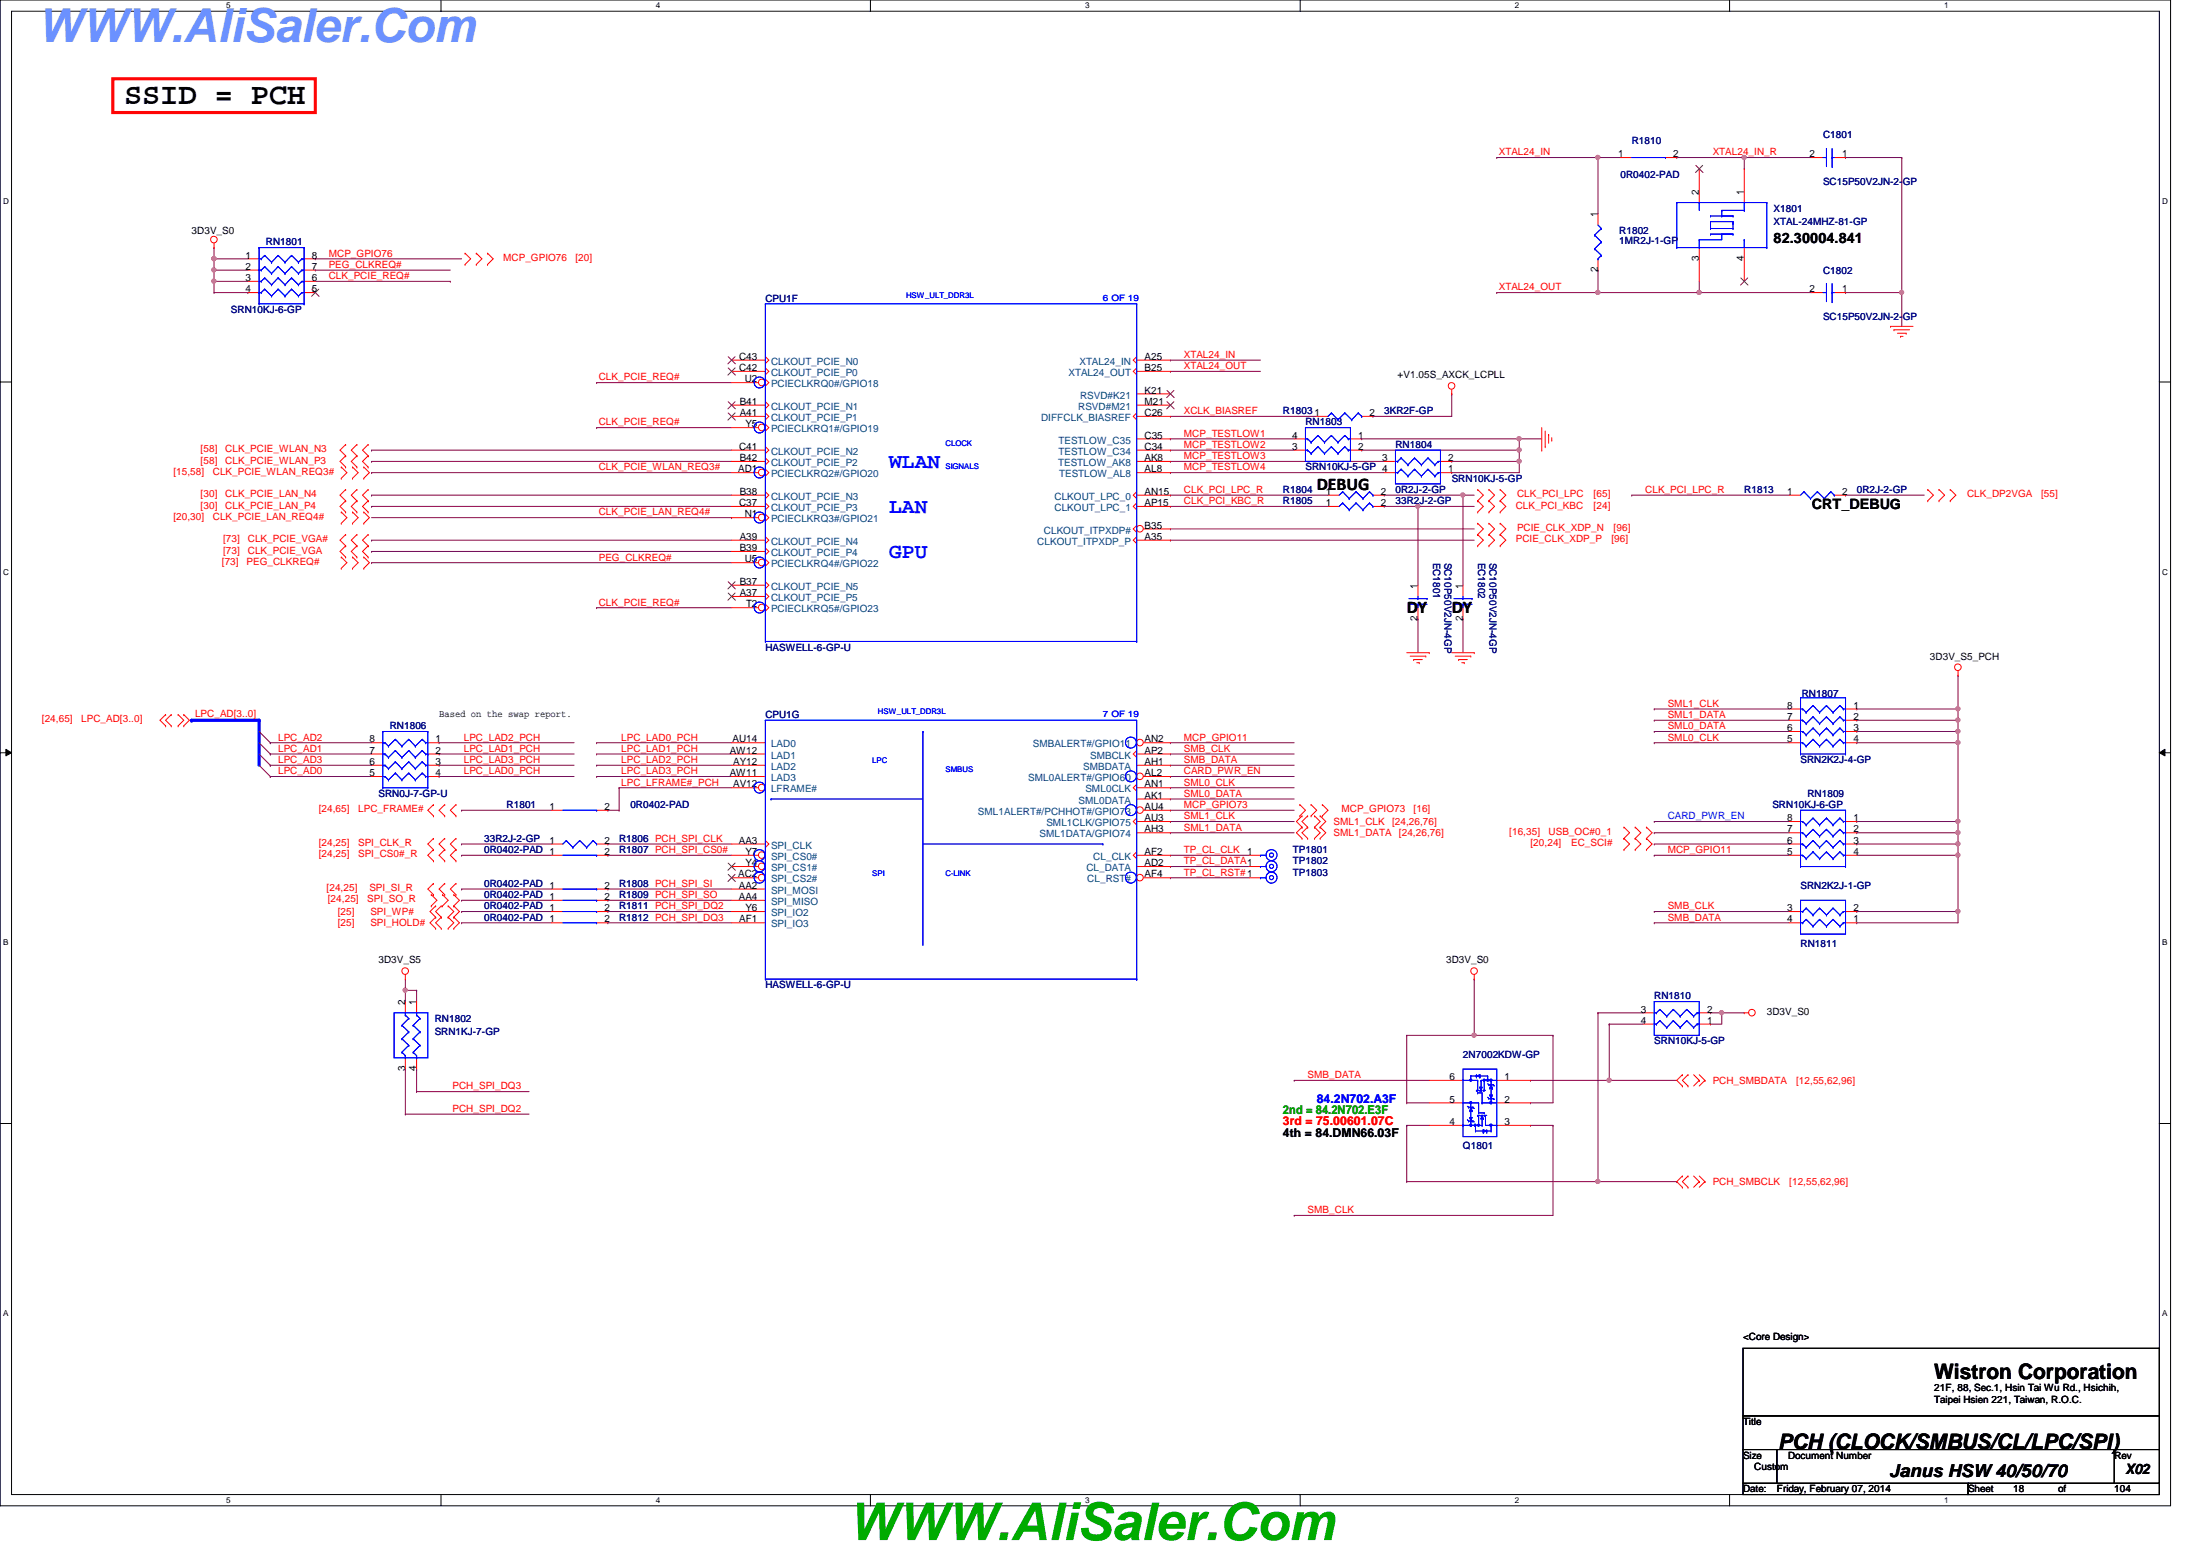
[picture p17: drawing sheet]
<svg xmlns="http://www.w3.org/2000/svg" width="297mm" height="210mm" viewBox="0 0 297 210" stroke-linecap="round" stroke-linejoin="round" font-family="sans-serif">
<defs><g id="words">
<text font-size="7.1" fill="#00ab00" x="114.9" y="208.6">WWW.AliSaler.Com</text>
<text font-size="6.3" fill="#6b91ff" x="5.1" y="5.6">WWW.AliSaler.Com</text>
<text font-size="4.1" x="16.8" y="14.1">SSID = PCH</text>
<g font-size="2.9" fill="#00f">
<text x="120.4" y="63.4">WLAN</text>
<text x="120.4" y="69.5">LAN</text>
<text x="120.4" y="75.6">GPU</text>
</g>
<g font-size="2.9">
<text x="262" y="186.8">Wistron Corporation</text>
<text x="240.8" y="196.2">PCH (CLOCK/SMBUS/CL/LPC/SPI)</text>
</g>
<g font-size="2.4">
<text x="178.3" y="66.3">DEBUG</text>
<text x="190.5" y="83.1">DY</text>
<text x="196.6" y="83.1">DY</text>
<text x="255.9" y="200">Janus HSW 40/50/70</text>
</g>
<g font-size="1.9">
<text x="240.2" y="32.9">82.30004.841</text>
<text x="245.4" y="68.9">CRT_DEBUG</text>
<text x="287.9" y="199.6">X02</text>
</g>
<text font-size="1.7" fill="#00f" x="178.3" y="149.4">84.2N702.A3F</text>
<text font-size="1.7" fill="#008000" x="173.8" y="150.9">2nd = 84.2N702.E3F</text>
<text font-size="1.7" fill="#f00" x="173.8" y="152.4">3rd = 75.00601.07C</text>
<text font-size="1.7" x="173.8" y="153.9">4th = 84.DMN66.03F</text>
<g font-size="1.4" fill="#f00">
<text x="203" y="21">XTAL24_IN</text>
<text x="232" y="21">XTAL24_IN_R</text>
<text x="44.5" y="34.8">MCP_GPIO76</text>
<text x="68.2" y="35.3">MCP_GPIO76</text>
<text x="77.9" y="35.3">[20]</text>
<text x="44.5" y="36.3">PEG_CLKREQ#</text>
<text x="44.5" y="37.8">CLK_PCIE_REQ#</text>
<text x="203" y="39.3">XTAL24_OUT</text>
<text x="81.1" y="51.5">CLK_PCIE_REQ#</text>
<text x="160.4" y="50">XTAL24_OUT</text>
<text x="160.4" y="48.5">XTAL24_IN</text>
<text x="81.1" y="57.6">CLK_PCIE_REQ#</text>
<text x="160.4" y="59.1">MCP_TESTLOW1</text>
<text x="160.4" y="56.1">XCLK_BIASREF</text>
<text x="23.5" y="64.3">[15,58]</text>
<text x="27.2" y="62.8">[58]</text>
<text x="27.2" y="61.3">[58]</text>
<text x="28.8" y="64.3">CLK_PCIE_WLAN_REQ3#</text>
<text x="30.5" y="62.8">CLK_PCIE_WLAN_P3</text>
<text x="30.5" y="61.3">CLK_PCIE_WLAN_N3</text>
<text x="81.1" y="63.7">CLK_PCIE_WLAN_REQ3#</text>
<text x="160.4" y="60.7">MCP_TESTLOW2</text>
<text x="160.4" y="62.2">MCP_TESTLOW3</text>
<text x="160.4" y="63.7">MCP_TESTLOW4</text>
<text x="23.5" y="70.4">[20,30]</text>
<text x="27.2" y="67.4">[30]</text>
<text x="27.2" y="68.9">[30]</text>
<text x="28.8" y="70.4">CLK_PCIE_LAN_REQ4#</text>
<text x="30.5" y="67.4">CLK_PCIE_LAN_N4</text>
<text x="30.5" y="68.9">CLK_PCIE_LAN_P4</text>
<text x="81.1" y="69.8">CLK_PCIE_LAN_REQ4#</text>
<text x="160.4" y="68.3">CLK_PCI_KBC_R</text>
<text x="160.4" y="66.8">CLK_PCI_LPC_R</text>
<text x="205.3" y="68.9">CLK_PCI_KBC</text>
<text x="205.5" y="67.4">CLK_PCI_LPC</text>
<text x="205.5" y="71.9">PCIE_CLK_XDP_N</text>
<text x="215.9" y="67.4">[65]</text>
<text x="215.9" y="68.9">[24]</text>
<text x="218.6" y="71.9">[96]</text>
<text x="222.8" y="66.8">CLK_PCI_LPC_R</text>
<text x="266.4" y="67.4">CLK_DP2VGA</text>
<text x="276.5" y="67.4">[55]</text>
<text x="30.1" y="76.5">[73]</text>
<text x="30.2" y="73.4">[73]</text>
<text x="30.2" y="75">[73]</text>
<text x="33.4" y="76.5">PEG_CLKREQ#</text>
<text x="33.6" y="73.4">CLK_PCIE_VGA#</text>
<text x="33.6" y="75">CLK_PCIE_VGA</text>
<text x="81.1" y="75.9">PEG_CLKREQ#</text>
<text x="205.3" y="73.4">PCIE_CLK_XDP_P</text>
<text x="218.3" y="73.4">[96]</text>
<text x="81.1" y="82">CLK_PCIE_REQ#</text>
<text x="225.9" y="95.7">SML1_CLK</text>
<text x="5.7" y="97.8">[24,65]</text>
<text x="11" y="97.8">LPC_AD[3..0]</text>
<text x="26.4" y="97.1">LPC_AD[3..0]</text>
<text x="37.7" y="100.3">LPC_AD2</text>
<text x="37.7" y="101.8">LPC_AD1</text>
<text x="62.8" y="101.8">LPC_LAD1_PCH</text>
<text x="62.8" y="100.3">LPC_LAD2_PCH</text>
<text x="84.2" y="100.3">LPC_LAD0_PCH</text>
<text x="84.2" y="101.8">LPC_LAD1_PCH</text>
<text x="160.4" y="100.3">MCP_GPIO11</text>
<text x="160.4" y="101.8">SMB_CLK</text>
<text x="225.9" y="98.8">SML0_DATA</text>
<text x="225.9" y="97.2">SML1_DATA</text>
<text x="225.9" y="100.3">SML0_CLK</text>
<text x="37.7" y="103.3">LPC_AD3</text>
<text x="37.7" y="104.9">LPC_AD0</text>
<text x="62.8" y="103.3">LPC_LAD3_PCH</text>
<text x="62.8" y="104.9">LPC_LAD0_PCH</text>
<text x="84.2" y="104.9">LPC_LAD3_PCH</text>
<text x="84.2" y="103.3">LPC_LAD2_PCH</text>
<text x="84.2" y="106.4">LPC_LFRAME#_PCH</text>
<text x="160.4" y="106.4">SML0_CLK</text>
<text x="160.4" y="103.3">SMB_DATA</text>
<text x="160.4" y="107.9">SML0_DATA</text>
<text x="160.4" y="104.9">CARD_PWR_EN</text>
<text x="43.2" y="110">[24,65]</text>
<text x="48.5" y="110">LPC_FRAME#</text>
<text x="160.4" y="111">SML1_CLK</text>
<text x="160.4" y="112.5">SML1_DATA</text>
<text x="160.4" y="109.4">MCP_GPIO73</text>
<text x="180.6" y="111.7">SML1_CLK</text>
<text x="180.6" y="113.2">SML1_DATA</text>
<text x="181.7" y="110">MCP_GPIO73</text>
<text x="188.5" y="111.7">[24,26,76]</text>
<text x="189.5" y="113.2">[24,26,76]</text>
<text x="191.5" y="110">[16]</text>
<text x="204.4" y="113.1">[16,35]</text>
<text x="209.8" y="113.1">USB_OC#0_1</text>
<text x="43.2" y="116.1">[24,25]</text>
<text x="43.2" y="114.6">[24,25]</text>
<text x="48.5" y="116.1">SPI_CS0#_R</text>
<text x="48.5" y="114.6">SPI_CLK_R</text>
<text x="160.4" y="117.1">TP_CL_DATA1</text>
<text x="160.4" y="118.6">TP_CL_RST#1</text>
<text x="160.4" y="115.5">TP_CL_CLK</text>
<text x="207.3" y="114.6">[20,24]</text>
<text x="212.8" y="114.6">EC_SCI#</text>
<text x="225.9" y="115.5">MCP_GPIO11</text>
<text x="44.2" y="120.7">[24,25]</text>
<text x="44.4" y="122.2">[24,25]</text>
<text x="45.8" y="123.9">[25]</text>
<text x="45.8" y="125.4">[25]</text>
<text x="49.7" y="122.2">SPI_SO_R</text>
<text x="50" y="120.7">SPI_SI_R</text>
<text x="50.2" y="123.9">SPI_WP#</text>
<text x="50.2" y="125.4">SPI_HOLD#</text>
<text x="225.9" y="124.7">SMB_DATA</text>
<text x="225.9" y="123.1">SMB_CLK</text>
<text x="61.3" y="147.5">PCH_SPI_DQ3</text>
<text x="177.1" y="146">SMB_DATA</text>
<text x="232" y="146.8">PCH_SMBDATA</text>
<text x="243.3" y="146.8">[12,55,62,96]</text>
<text x="61.3" y="150.6">PCH_SPI_DQ2</text>
<text x="232" y="160.5">PCH_SMBCLK</text>
<text x="242.4" y="160.5">[12,55,62,96]</text>
<text x="177.1" y="164.3">SMB_CLK</text>
</g>
<g font-size="1.4">
<text x="219.2" y="21.3">1</text>
<text x="226.6" y="21.3">2</text>
<text x="245.1" y="21.3">2</text>
<text x="249.5" y="21.3">1</text>
<text x="216.4" y="29.4" transform="rotate(-90 216.4 29.4)">1</text>
<text x="230.1" y="26.4" transform="rotate(-90 230.1 26.4)">2</text>
<text x="236.2" y="26.4" transform="rotate(-90 236.2 26.4)">1</text>
<text x="25.9" y="31.7">3D3V_S0</text>
<text x="33.3" y="35">1</text>
<text x="42.2" y="35">8</text>
<text x="230.1" y="35.3" transform="rotate(-90 230.1 35.3)">3</text>
<text x="236.2" y="35.3" transform="rotate(-90 236.2 35.3)">4</text>
<text x="33.3" y="36.5">2</text>
<text x="33.3" y="38.1">3</text>
<text x="33.3" y="39.6">4</text>
<text x="42.2" y="39.6">5</text>
<text x="42.2" y="38.1">6</text>
<text x="42.2" y="36.5">7</text>
<text x="216.4" y="36.9" transform="rotate(-90 216.4 36.9)">2</text>
<text x="245.1" y="39.6">2</text>
<text x="249.5" y="39.6">1</text>
<text x="100.1" y="50.2">C42</text>
<text x="100.1" y="48.7">C43</text>
<text x="100.9" y="51.8">U2</text>
<text x="155" y="48.7">A25</text>
<text x="155" y="53.3">K21</text>
<text x="155" y="50.2">B25</text>
<text x="189.3" y="51.2">+V1.05S_AXCK_LCPLL</text>
<text x="100.2" y="54.8">B41</text>
<text x="100.2" y="56.3">A41</text>
<text x="101" y="57.9">Y5</text>
<text x="155" y="59.4">C35</text>
<text x="155" y="56.3">C26</text>
<text x="155" y="54.8">M21</text>
<text x="175" y="59.4">4</text>
<text x="178.1" y="56.3">1</text>
<text x="184" y="59.4">1</text>
<text x="185.5" y="56.3">2</text>
<text x="100" y="64">AD1</text>
<text x="100.1" y="60.9">C41</text>
<text x="100.2" y="62.4">B42</text>
<text x="155" y="60.9">C34</text>
<text x="155" y="64">AL8</text>
<text x="155" y="62.4">AK8</text>
<text x="175" y="60.9">3</text>
<text x="184" y="60.9">2</text>
<text x="187.2" y="62.4">3</text>
<text x="196.2" y="64">1</text>
<text x="196.2" y="62.4">2</text>
<text x="100.1" y="68.5">C37</text>
<text x="100.2" y="67">B38</text>
<text x="100.9" y="70.1">N1</text>
<text x="155" y="71.6">B35</text>
<text x="155" y="67">AN15</text>
<text x="155" y="68.5">AP15</text>
<text x="179.6" y="68.5">1</text>
<text x="179.6" y="67">1</text>
<text x="187" y="68.5">2</text>
<text x="187" y="67">2</text>
<text x="242.1" y="67">1</text>
<text x="249.5" y="67">2</text>
<text x="100.2" y="74.6">B39</text>
<text x="100.2" y="73.1">A39</text>
<text x="100.9" y="76.2">U5</text>
<text x="155" y="73.1">A35</text>
<text x="100.2" y="80.7">A37</text>
<text x="100.2" y="79.2">B37</text>
<text x="101" y="82.3">T2</text>
<text x="192" y="79.7" transform="rotate(-90 192 79.7)">1</text>
<text x="198.1" y="79.7" transform="rotate(-90 198.1 79.7)">1</text>
<text x="192" y="84.1" transform="rotate(-90 192 84.1)">2</text>
<text x="198.1" y="84.1" transform="rotate(-90 198.1 84.1)">2</text>
<text x="261.4" y="89.3">3D3V_S5_PCH</text>
<text x="242.1" y="96">8</text>
<text x="251" y="96">1</text>
<text x="50" y="100.5">8</text>
<text x="59" y="100.5">1</text>
<text x="59.5" y="97.2">Based on the swap report.</text>
<text x="99.2" y="100.5">AU14</text>
<text x="155" y="100.5">AN2</text>
<text x="242.1" y="100.5">5</text>
<text x="242.1" y="99">6</text>
<text x="242.1" y="97.5">7</text>
<text x="251" y="97.5">2</text>
<text x="251" y="99">3</text>
<text x="251" y="100.5">4</text>
<text x="50" y="105.1">5</text>
<text x="50" y="103.6">6</text>
<text x="50" y="102.1">7</text>
<text x="59" y="102.1">2</text>
<text x="59" y="103.6">3</text>
<text x="59" y="105.1">4</text>
<text x="98.8" y="105.1">AW11</text>
<text x="98.8" y="102.1">AW12</text>
<text x="99.3" y="106.6">AV12</text>
<text x="99.3" y="103.6">AY12</text>
<text x="155" y="105.1">AL2</text>
<text x="155" y="102.1">AP2</text>
<text x="155" y="106.6">AN1</text>
<text x="155" y="103.6">AH1</text>
<text x="74.4" y="109.7">1</text>
<text x="81.9" y="109.7">2</text>
<text x="155" y="112.7">AH3</text>
<text x="155" y="108.2">AK1</text>
<text x="155" y="109.7">AU4</text>
<text x="155" y="111.2">AU3</text>
<text x="242.1" y="112.7">7</text>
<text x="242.1" y="111.2">8</text>
<text x="251" y="111.2">1</text>
<text x="251" y="112.7">2</text>
<text x="74.4" y="114.3">1</text>
<text x="81.9" y="115.8">2</text>
<text x="81.9" y="114.3">2</text>
<text x="100" y="118.8">AC2</text>
<text x="100.1" y="114.3">AA3</text>
<text x="101" y="117.3">Y4</text>
<text x="101" y="115.8">Y7</text>
<text x="155" y="118.8">AF4</text>
<text x="155" y="115.8">AF2</text>
<text x="155" y="117.3">AD2</text>
<text x="168.9" y="115.8">1</text>
<text x="242.1" y="115.8">5</text>
<text x="242.1" y="114.3">6</text>
<text x="251" y="114.3">3</text>
<text x="251" y="115.8">4</text>
<text x="81.9" y="124.9">2</text>
<text x="81.9" y="123.4">2</text>
<text x="81.9" y="121.9">2</text>
<text x="81.9" y="120.4">2</text>
<text x="100.1" y="121.9">AA4</text>
<text x="100.1" y="120.4">AA2</text>
<text x="100.1" y="124.9">AF1</text>
<text x="101" y="123.4">Y6</text>
<text x="242.1" y="123.4">3</text>
<text x="242.1" y="124.9">4</text>
<text x="251" y="124.9">1</text>
<text x="251" y="123.4">2</text>
<text x="51.3" y="130.5">3D3V_S5</text>
<text x="195.9" y="130.5">3D3V_S0</text>
<text x="54.9" y="136.1" transform="rotate(-90 54.9 136.1)">2</text>
<text x="56.4" y="136.1" transform="rotate(-90 56.4 136.1)">1</text>
<text x="222.2" y="137.1">3</text>
<text x="231.2" y="137.1">2</text>
<text x="239.3" y="137.5">3D3V_S0</text>
<text x="222.2" y="138.6">4</text>
<text x="231.2" y="138.6">1</text>
<text x="54.9" y="145.1" transform="rotate(-90 54.9 145.1)">3</text>
<text x="56.4" y="145.1" transform="rotate(-90 56.4 145.1)">4</text>
<text x="196.3" y="149.3">5</text>
<text x="196.3" y="146.3">6</text>
<text x="203.8" y="146.3">1</text>
<text x="203.8" y="149.3">2</text>
<text x="196.3" y="152.4">4</text>
<text x="203.8" y="152.4">3</text>
<text x="236.1" y="181.5">&lt;Core Design&gt;</text>
<text x="262" y="188.4">21F, 88, Sec.1, Hsin Tai Wu Rd., Hsichih,</text>
<text x="262" y="189.9">Taipei Hsien 221, Taiwan, R.O.C.</text>
<text x="236.1" y="193">Title</text>
<text x="236.1" y="197.5">Size</text>
<text x="242.2" y="197.5">Document Number</text>
<text x="286.4" y="197.5">Rev</text>
<text x="236.1" y="202.1">Date:</text>
<text x="237.6" y="199.1">Custom</text>
<text x="240.7" y="202.1">Friday, February 07, 2014</text>
<text x="266.6" y="202.1">Sheet</text>
<text x="272.7" y="202.1">18</text>
<text x="278.8" y="202.1">of</text>
<text x="286.4" y="202.1">104</text>
</g>
<g font-size="1.4" fill="#000080">
<text x="221" y="19.5">R1810</text>
<text x="246.9" y="18.8">C1801</text>
<text x="219.5" y="24.1">0R0402-PAD</text>
<text x="240.2" y="28.7">X1801</text>
<text x="246.9" y="25">SC15P50V2JN-2-GP</text>
<text x="36" y="33.2">RN1801</text>
<text x="219.3" y="31.7">R1802</text>
<text x="219.3" y="33.1">1MR2J-1-GP</text>
<text x="240.2" y="30.5">XTAL-24MHZ-81-GP</text>
<text x="103.7" y="40.9">CPU1F</text>
<text x="246.9" y="37">C1802</text>
<text x="31.3" y="42.4">SRN10KJ-6-GP</text>
<text x="246.9" y="43.3">SC15P50V2JN-2-GP</text>
<text x="173.8" y="56.1">R1803</text>
<text x="176.8" y="57.6">RN1803</text>
<text x="187.5" y="56.1">3KR2F-GP</text>
<text x="176.8" y="63.7">SRN10KJ-5-GP 4</text>
<text x="189" y="60.7">RN1804</text>
<text x="196.6" y="65.2">SRN10KJ-5-GP</text>
<text x="173.8" y="68.3">R1805</text>
<text x="173.8" y="66.8">R1804</text>
<text x="189" y="68.3">33R2J-2-GP</text>
<text x="189" y="66.8">0R2J-2-GP</text>
<text x="236.3" y="66.8">R1813</text>
<text x="251.5" y="66.8">0R2J-2-GP</text>
<text x="194.1" y="76.2" transform="rotate(90 194.1 76.2)">EC1801</text>
<text x="195.7" y="76.2" transform="rotate(90 195.7 76.2)">SC10P50V2JN-4GP</text>
<text x="200.2" y="76.2" transform="rotate(90 200.2 76.2)">EC1802</text>
<text x="201.8" y="76.2" transform="rotate(90 201.8 76.2)">SC10P50V2JN-4GP</text>
<text x="103.7" y="88.1">HASWELL-6-GP-U</text>
<text x="244" y="94.4">RN1807</text>
<text x="52.8" y="98.8">RN1806</text>
<text x="103.7" y="97.2">CPU1G</text>
<text x="51.3" y="107.9">SRN0J-7-GP-U</text>
<text x="243.9" y="103.3">SRN2K2J-4-GP</text>
<text x="244.8" y="107.9">RN1809</text>
<text x="68.6" y="109.4">R1801</text>
<text x="85.4" y="109.4">0R0402-PAD</text>
<text x="240.1" y="109.4">SRN10KJ-6-GP</text>
<text x="65.6" y="115.5">0R0402-PAD 1</text>
<text x="65.6" y="114">33R2J-2-GP</text>
<text x="83.9" y="115.5">R1807 PCH_SPI_CS0#</text>
<text x="83.9" y="114">R1806 PCH_SPI_CLK</text>
<text x="175.1" y="118.6">TP1803</text>
<text x="175.1" y="115.5">TP1801</text>
<text x="175.1" y="117.1">TP1802</text>
<text x="65.6" y="124.7">0R0402-PAD 1</text>
<text x="65.6" y="123.1">0R0402-PAD 1</text>
<text x="65.6" y="121.6">0R0402-PAD 1</text>
<text x="65.6" y="120.1">0R0402-PAD 1</text>
<text x="83.9" y="124.7">R1812 PCH_SPI_DQ3</text>
<text x="83.9" y="123.1">R1811 PCH_SPI_DQ2</text>
<text x="83.9" y="121.6">R1809 PCH_SPI_SO</text>
<text x="83.9" y="120.1">R1808 PCH_SPI_SI</text>
<text x="243.9" y="120.4">SRN2K2J-1-GP</text>
<text x="243.9" y="128.2">RN1811</text>
<text x="103.7" y="133.8">HASWELL-6-GP-U</text>
<text x="224.1" y="135.3">RN1810</text>
<text x="58.9" y="138.4">RN1802</text>
<text x="58.9" y="140.2">SRN1KJ-7-GP</text>
<text x="198.2" y="143.3">2N7002KDW-GP</text>
<text x="224.1" y="141.4">SRN10KJ-5-GP</text>
<text x="198.2" y="155.6">Q1801</text>
</g>
<g font-size="1.4" fill="#004080">
<text x="104.4" y="52.5">PCIECLKRQ0#/GPIO18</text>
<text x="104.4" y="50.9">CLKOUT_PCIE_P0</text>
<text x="104.4" y="49.4">CLKOUT_PCIE_N0</text>
<text x="144.7" y="50.9">XTAL24_OUT</text>
<text x="146.2" y="49.4">XTAL24_IN</text>
<text x="146.3" y="54">RSVD#K21</text>
<text x="104.4" y="55.5">CLKOUT_PCIE_N1</text>
<text x="104.4" y="57">CLKOUT_PCIE_P1</text>
<text x="104.4" y="58.5">PCIECLKRQ1#/GPIO19</text>
<text x="141" y="57">DIFFCLK_BIASREF</text>
<text x="146" y="55.5">RSVD#M21</text>
<text x="104.4" y="64.6">PCIECLKRQ2#/GPIO20</text>
<text x="104.4" y="61.6">CLKOUT_PCIE_N2</text>
<text x="104.4" y="63.1">CLKOUT_PCIE_P2</text>
<text x="143.3" y="63.1">TESTLOW_AK8</text>
<text x="143.4" y="60.1">TESTLOW_C35</text>
<text x="143.4" y="61.6">TESTLOW_C34</text>
<text x="143.5" y="64.6">TESTLOW_AL8</text>
<text x="104.4" y="70.7">PCIECLKRQ3#/GPIO21</text>
<text x="104.4" y="69.2">CLKOUT_PCIE_P3</text>
<text x="104.4" y="67.7">CLKOUT_PCIE_N3</text>
<text x="142.8" y="67.7">CLKOUT_LPC_0</text>
<text x="142.8" y="69.2">CLKOUT_LPC_1</text>
<text x="104.4" y="76.8">PCIECLKRQ4#/GPIO22</text>
<text x="104.4" y="75.3">CLKOUT_PCIE_P4</text>
<text x="104.4" y="73.8">CLKOUT_PCIE_N4</text>
<text x="140.5" y="73.8">CLKOUT_ITPXDP_P</text>
<text x="141.4" y="72.3">CLKOUT_ITPXDP#</text>
<text x="104.4" y="82.9">PCIECLKRQ5#/GPIO23</text>
<text x="104.4" y="81.4">CLKOUT_PCIE_P5</text>
<text x="104.4" y="79.9">CLKOUT_PCIE_N5</text>
<text x="104.4" y="101.2">LAD0</text>
<text x="139.9" y="101.2">SMBALERT#/GPIO11</text>
<text x="104.4" y="107.3">LFRAME#</text>
<text x="104.4" y="105.8">LAD3</text>
<text x="104.4" y="104.3">LAD2</text>
<text x="104.4" y="102.7">LAD1</text>
<text x="139.3" y="105.8">SML0ALERT#/GPIO60</text>
<text x="146.7" y="104.3">SMBDATA</text>
<text x="147" y="107.3">SML0CLK</text>
<text x="147.7" y="102.7">SMBCLK</text>
<text x="132.5" y="110.4">SML1ALERT#/PCHHOT#/GPIO73</text>
<text x="140.8" y="113.4">SML1DATA/GPIO74</text>
<text x="141.7" y="111.9">SML1CLK/GPIO75</text>
<text x="146.1" y="108.8">SML0DATA</text>
<text x="104.4" y="119.5">SPI_CS2#</text>
<text x="104.4" y="118">SPI_CS1#</text>
<text x="104.4" y="114.9">SPI_CLK</text>
<text x="104.4" y="116.5">SPI_CS0#</text>
<text x="147.1" y="118">CL_DATA</text>
<text x="147.3" y="119.5">CL_RST#</text>
<text x="148.1" y="116.5">CL_CLK</text>
<text x="104.4" y="125.6">SPI_IO3</text>
<text x="104.4" y="124.1">SPI_IO2</text>
<text x="104.4" y="122.6">SPI_MISO</text>
<text x="104.4" y="121">SPI_MOSI</text>
</g>
<text font-size="1.4" fill="#00f" x="225.9" y="111">CARD_PWR_EN</text>
<g font-size="1.2" fill="#00f">
<text x="149.4" y="40.7">6 OF 19</text>
<text x="149.4" y="97.1">7 OF 19</text>
</g>
<g font-size="1.1">
<text x="30.6" y="1.1">5</text>
<text x="88.8" y="1.1">4</text>
<text x="147" y="1.1">3</text>
<text x="205.2" y="1.1">2</text>
<text x="263.4" y="1.1">1</text>
<text x=".4" y="27.6">D</text>
<text x="292.9" y="27.6">D</text>
<text x=".4" y="77.8">C</text>
<text x="292.9" y="77.8">C</text>
<text x=".4" y="128">B</text>
<text x="292.9" y="128">B</text>
<text x=".4" y="178.2">A</text>
<text x="292.9" y="178.2">A</text>
<text x="30.6" y="203.5">5</text>
<text x="88.8" y="203.5">4</text>
<text x="147" y="203.5">3</text>
<text x="205.2" y="203.5">2</text>
<text x="263.4" y="203.5">1</text>
</g>
<g font-size="1.1" fill="#00f">
<text x="122.7" y="40.3">HSW_ULT_DDR3L</text>
<text x="128.1" y="60.4">CLOCK</text>
<text x="128.1" y="63.5">SIGNALS</text>
<text x="118.9" y="96.7">HSW_ULT_DDR3L</text>
<text x="118.1" y="103.4">LPC</text>
<text x="128.1" y="104.6">SMBUS</text>
<text x="118.1" y="118.6">SPI</text>
<text x="128.1" y="118.6">C-LINK</text>
</g>
</g></defs>
<path d="M0 0h294v203.9h-294zM1.6 1.5h290.9v200.9h-290.9z" fill="none" stroke="#000" stroke-width=".14"/>
<g fill="#fff">
<path d="M30.6 .2h.6v1.2h-.6z"/>
<path d="M30.6 202.6h.6v1.2h-.6z"/>
</g>
<path d="M59.7 0v1.5M59.7 202.4v1.5" fill="none" stroke="#000" stroke-width=".14"/>
<g fill="#fff">
<path d="M88.8 .2h.6v1.2h-.6z"/>
<path d="M88.8 202.6h.6v1.2h-.6z"/>
</g>
<path d="M117.9 0v1.5M117.9 202.4v1.5" fill="none" stroke="#000" stroke-width=".14"/>
<g fill="#fff">
<path d="M147 .2h.6v1.2h-.6z"/>
<path d="M147 202.6h.6v1.2h-.6z"/>
</g>
<path d="M176.1 0v1.5M176.1 202.4v1.5" fill="none" stroke="#000" stroke-width=".14"/>
<g fill="#fff">
<path d="M205.2 .2h.6v1.2h-.6z"/>
<path d="M205.2 202.6h.6v1.2h-.6z"/>
</g>
<path d="M234.3 0v1.5M234.3 202.4v1.5" fill="none" stroke="#000" stroke-width=".14"/>
<g fill="#fff">
<path d="M263.4 .2h.5v1.2h-.5z"/>
<path d="M263.4 202.6h.5v1.2h-.5z"/>
<path d="M.4 26.6h.8v1.2h-.8z"/>
<path d="M292.9 26.6h.7v1.2h-.7z"/>
<path d="M.4 76.8h.8v1.2h-.8z"/>
<path d="M292.9 76.8h.7v1.2h-.7z"/>
</g>
<path d="M0 51.7h1.6M292.5 51.7h1.5" fill="none" stroke="#000" stroke-width=".14"/>
<g fill="#fff">
<path d="M.4 127h.7v1.2h-.7z"/>
<path d="M292.9 127h.7v1.2h-.7z"/>
</g>
<path d="M0 101.9h1.6M.8 101.5l.8 .4-.8 .5zM292.5 101.9l.7-.4v.9zM292.5 101.9h1.5" fill="none" stroke="#000" stroke-width=".14"/>
<path d="M.8 101.5l.8 .4-.8 .5zM292.5 101.9l.7-.4v.9z" fill="#000"/>
<g fill="#fff">
<path d="M.4 177.2h.7v1.2h-.7z"/>
<path d="M292.9 177.2h.7v1.2h-.7z"/>
</g>
<path d="M0 152.1h1.6M292.5 152.1h1.5" fill="none" stroke="#000" stroke-width=".14"/>
<path d="M187.5 68.6h4.6M187.5 68.6h.1M192.1 68.6h.1M192.1 68.6v10.6" fill="none" stroke="#800040" stroke-width=".14"/>
<circle cx="192" cy="68.6" r=".29" fill="#f0f"/>
<circle cx="192" cy="68.6" r=".29" fill="none" stroke="#f0f" stroke-width=".14"/>
<g fill="none" stroke="#800040" stroke-width=".14">
<path d="M158.5 59.4h.1M158.5 56.4h.1M158.5 56.4h19.8M158.5 59.4h16.8M184.4 59.4h21.4M184.4 59.4h.1M158.5 68.6h.1M158.5 68.6h21.4M192.1 68.6h.1M192.1 68.6h7.6M251.5 96h.1M265.2 91.4h.1"/>
<path d="M265.2 91.4v4.6h-13.7M59.5 102.1h.1M59.5 102.1h18.3M265.2 100.6h.1M265.2 100.6v10.7M54.9 135.6h.1M56.4 134.1h.1M56.4 134.1v1.5M56.4 134.1h-1.5v1.5M56.4 147.8h.1M56.4 147.8h15.3M216.4 160h10.7"/>
<path d="M227.1 160h.1"/>
</g>
<circle cx="54.9" cy="134.1" r=".29" fill="#f0f"/>
<circle cx="54.9" cy="134.1" r=".29" fill="none" stroke="#f0f" stroke-width=".14"/>
<path d="M251.5 112.8h.1M251.5 112.8h13.7M233.2 137.2h.1M233.2 137.2v1.5" fill="none" stroke="#800040" stroke-width=".14"/>
<circle cx="265.2" cy="112.7" r=".29" fill="#f0f"/>
<circle cx="265.2" cy="112.7" r=".29" fill="none" stroke="#f0f" stroke-width=".14"/>
<g fill="none" stroke="#800040" stroke-width=".14">
<path d="M29 39.6h.1M29 38.1v1.5M42.7 36.6h.1M42.7 36.6h18.3M50.3 62.5h.1M50.3 64h.1M50.3 61h.1M50.3 62.5h48.8M50.3 64h48.8M50.3 61h48.8M158.5 71.6h.1M158.5 67.1h.1"/>
<path d="M158.5 67.1h21.4M158.5 71.6h41.2M198.2 67.1h.1M198.2 67.1h1.5M221 67.1h.1M221 67.1h21.4M250 67.1h10.6M250 67.1h.1M80.8 82.3h18.3M80.8 82.3h.1M224.1 99.1h.1M224.1 97.5h.1"/>
<path d="M224.1 99.1h18.3M224.1 97.5h18.3M36.6 100.6h13.7M36.6 103.6h13.7M36.6 102.1h13.7M36.6 100.6h.1M36.6 102.1h.1M36.6 103.6h.1M59.5 100.6h.1M59.5 103.6h.1M59.5 100.6h18.3M59.5 103.6h18.3"/>
<path d="M158.5 117.3h.1M158.5 118.9h.1M158.5 115.8h.1M158.5 115.8h10.7M158.5 117.3h10.7M158.5 118.9h10.7M224.1 114.3h.1M224.1 115.8h.1M224.1 114.3h18.3M224.1 115.8h18.3M251.5 115.8h13.7M265.2 115.8h.1"/>
<path d="M54.9 150.9h.1M54.9 150.9h16.8"/>
</g>
<circle cx="265.2" cy="115.8" r=".29" fill="#f0f"/>
<circle cx="265.2" cy="115.8" r=".29" fill="none" stroke="#f0f" stroke-width=".14"/>
<path d="M50.3 68.6h.1M50.3 68.6h48.8M265.2 114.3h.1M265.2 114.3v1.5" fill="none" stroke="#800040" stroke-width=".14"/>
<circle cx="265.2" cy="114.3" r=".29" fill="#f0f"/>
<circle cx="265.2" cy="114.3" r=".29" fill="none" stroke="#f0f" stroke-width=".14"/>
<g fill="none" stroke="#800040" stroke-width=".14">
<path d="M29 39.6h4.6M33.6 39.6h.1M42.7 35.1h19.8M42.7 35.1h.1M50.3 67.1h.1M50.3 76.2h.1M50.3 70.1h48.8M50.3 67.1h48.8M50.3 76.2h48.8M99.1 70.1h.1M224.1 96h.1M224.1 96h18.3"/>
<path d="M59.5 105.2h.1M59.5 105.2h18.3M80.8 105.2h18.3M80.8 100.6h18.3M80.8 103.6h18.3M80.8 102.1h18.3M80.8 105.2h.1M80.8 100.6h.1M80.8 103.6h.1M80.8 102.1h.1M224.1 100.6h.1M224.1 111.3h.1"/>
<path d="M224.1 112.8h.1M224.1 100.6h18.3M224.1 111.3h18.3M224.1 112.8h18.3M216.4 137.2h6.1M216.4 137.2h.1M218 138.7h.1M218 138.7h4.5M224.1 125h.1M224.1 123.4h.1M224.1 125h18.3M224.1 123.4h18.3"/>
<path d="M251.5 125h.1M251.5 123.4h.1M251.5 123.4h13.7M265.2 123.4h.1M265.2 123.4v1.6h-13.7"/>
</g>
<circle cx="265.2" cy="123.4" r=".29" fill="#f0f"/>
<circle cx="265.2" cy="123.4" r=".29" fill="none" stroke="#f0f" stroke-width=".14"/>
<g fill="none" stroke="#800040" stroke-width=".14">
<path d="M50.3 73.2h.1M50.3 74.7h.1M50.3 73.2h48.8M50.3 74.7h48.8M158.5 61h.1M158.5 61h16.8M187.5 67.1h10.7M187.5 67.1h.1M198.2 67.1h.1M198.2 67.1v12.1M36.6 105.2h13.7M36.6 105.2h.1"/>
<path d="M265.2 115.8h.1M265.2 115.8v7.6"/>
</g>
<circle cx="198.1" cy="67" r=".29" fill="#f0f"/>
<circle cx="198.1" cy="67" r=".29" fill="none" stroke="#f0f" stroke-width=".14"/>
<path d="M184.4 61h21.4M184.4 61h.1M83.9 106.7h15.2M83.9 106.7h.1M158.5 111.3h.1M158.5 111.3h16.8M251.5 111.3h.1M251.5 111.3h13.7M233.2 137.2h.1M233.2 137.2h3.1" fill="none" stroke="#800040" stroke-width=".14"/>
<circle cx="265.2" cy="111.2" r=".29" fill="#f0f"/>
<circle cx="265.2" cy="111.2" r=".29" fill="none" stroke="#f0f" stroke-width=".14"/>
<path d="M205.8 61h.1M205.8 61v1.5" fill="none" stroke="#800040" stroke-width=".14"/>
<circle cx="205.7" cy="60.9" r=".29" fill="#f0f"/>
<circle cx="205.7" cy="60.9" r=".29" fill="none" stroke="#f0f" stroke-width=".14"/>
<g fill="none" stroke="#800040" stroke-width=".14">
<path d="M29 38.1h4.6M29 38.1h.1M186 56.4h10.6M186 56.4h.1M205.8 59.4h.1M205.8 59.4v1.6M205.8 59.4h3M158.5 73.2h.1M158.5 62.5h.1M158.5 73.2h41.2M158.5 62.5h29M196.6 62.5h9.2"/>
<path d="M196.6 62.5h.1M192.1 83.8h.1M192.1 83.8v4.6M158.5 112.8h.1M158.5 112.8h16.8M265.2 112.8h.1M265.2 112.8v1.5M62.5 125h.1M62.5 125h12.2M82.3 125h.1M82.3 125h16.8M218 138.7h.1"/>
<path d="M218 138.7v7.6h-10.7M54.9 144.8h.1M54.9 144.8v6.1M207.3 146.3h.1"/>
</g>
<circle cx="205.7" cy="59.4" r=".29" fill="#f0f"/>
<circle cx="205.7" cy="59.4" r=".29" fill="none" stroke="#f0f" stroke-width=".14"/>
<path d="M29 36.6h.1M29 36.6v1.5M196.6 53.3h.1M196.6 53.3v3.1" fill="none" stroke="#800040" stroke-width=".14"/>
<circle cx="29" cy="38.1" r=".29" fill="#f0f"/>
<circle cx="29" cy="38.1" r=".29" fill="none" stroke="#f0f" stroke-width=".14"/>
<circle cx="29" cy="36.5" r=".29" fill="#f0f"/>
<circle cx="29" cy="36.5" r=".29" fill="none" stroke="#f0f" stroke-width=".14"/>
<g fill="none" stroke="#800040" stroke-width=".14">
<path d="M80.8 57.9h18.3M80.8 57.9h.1M158.5 64h.1M158.5 64h29M82.3 109.7h.1M82.3 109.7h1.6M158.5 109.7h.1M158.5 100.6h.1M158.5 109.7h16.8M158.5 100.6h16.8M251.5 114.3h.1M251.5 114.3h13.7"/>
<path d="M62.5 123.4h.1M62.5 123.4h12.2M82.3 123.4h.1M82.3 123.4h16.8M56.4 144.8h.1M56.4 144.8v3M218 146.3h.1M218 146.3h9.1"/>
</g>
<circle cx="217.9" cy="146.3" r=".29" fill="#f0f"/>
<circle cx="217.9" cy="146.3" r=".29" fill="none" stroke="#f0f" stroke-width=".14"/>
<g fill="none" stroke="#800040" stroke-width=".14">
<path d="M29 36.6h4.6M29 36.6h.1M198.2 83.8h.1M198.2 83.8v4.6M83.9 109.7h.1M83.9 106.7v3M158.5 106.7h.1M158.5 103.6h.1M158.5 108.2h.1M158.5 102.1h.1M158.5 106.7h16.8M158.5 103.6h16.8"/>
<path d="M158.5 108.2h16.8M158.5 102.1h16.8M199.7 132.6h.1M199.7 132.6v7.6M175.3 146.3h18.3M175.3 146.3h.1M190.5 149.4h3.1M190.5 149.4h.1M190.5 140.2h19.9M199.7 140.2h.1M207.3 149.4h.1M207.3 149.4h3.1"/>
</g>
<circle cx="199.7" cy="140.2" r=".29" fill="#f0f"/>
<circle cx="199.7" cy="140.2" r=".29" fill="none" stroke="#f0f" stroke-width=".14"/>
<path d="M257.6 21.3h.1M257.6 39.6h.1M257.6 21.3v22.9M158.5 105.2h.1M158.5 105.2h16.8M190.5 140.2h.1M190.5 140.2v9.2M210.4 140.2h.1M210.4 140.2v9.2M175.3 164.6h35.1M175.3 164.6h.1" fill="none" stroke="#800040" stroke-width=".14"/>
<circle cx="257.6" cy="39.6" r=".29" fill="#f0f"/>
<circle cx="257.6" cy="39.6" r=".29" fill="none" stroke="#f0f" stroke-width=".14"/>
<path d="M236.3 21.3h9.1M236.3 21.3h.1" fill="none" stroke="#800040" stroke-width=".14"/>
<circle cx="236.2" cy="21.3" r=".29" fill="#f0f"/>
<circle cx="236.2" cy="21.3" r=".29" fill="none" stroke="#f0f" stroke-width=".14"/>
<path d="M230.2 39.6h.1M230.2 39.6h15.2" fill="none" stroke="#800040" stroke-width=".14"/>
<circle cx="230.1" cy="39.6" r=".29" fill="#f0f"/>
<circle cx="230.1" cy="39.6" r=".29" fill="none" stroke="#f0f" stroke-width=".14"/>
<path d="M202.7 39.6h.1M202.7 21.3h.1M202.7 21.3h13.7M216.4 36.6h.1M216.4 36.6v3h-13.7" fill="none" stroke="#800040" stroke-width=".14"/>
<circle cx="216.4" cy="21.3" r=".29" fill="#f0f"/>
<circle cx="216.4" cy="21.3" r=".29" fill="none" stroke="#f0f" stroke-width=".14"/>
<g fill="none" stroke="#800040" stroke-width=".14">
<path d="M29 33.5h.1M29 33.5v1.6M42.7 38.1h18.3M61 38.1h.1M216.4 39.6h13.8M216.4 21.3h.1M216.4 39.6h.1M216.4 21.3v7.7M227.1 21.3h9.2v1.6M227.1 21.3h.1M230.2 39.6h.1M230.2 38.1v1.5"/>
<path d="M236.3 22.9h.1M250 21.3h7.6M250 39.6h7.6M250 21.3h.1M250 39.6h.1M190.5 152.4h.1M190.5 152.4v7.6M210.4 152.4h.1M210.4 152.4v12.2"/>
</g>
<circle cx="216.4" cy="39.6" r=".29" fill="#f0f"/>
<circle cx="216.4" cy="39.6" r=".29" fill="none" stroke="#f0f" stroke-width=".14"/>
<path d="M216.4 21.3h3.1M216.4 21.3h.1M190.5 160h.1M190.5 160h25.9" fill="none" stroke="#800040" stroke-width=".14"/>
<circle cx="216.4" cy="160" r=".29" fill="#f0f"/>
<circle cx="216.4" cy="160" r=".29" fill="none" stroke="#f0f" stroke-width=".14"/>
<g fill="none" stroke="#800040" stroke-width=".14">
<path d="M82.3 115.8h.1M82.3 115.8h16.8M62.5 121.9h.1M62.5 121.9h12.2M82.3 121.9h.1M82.3 121.9h16.8M216.4 137.2h.1M216.4 137.2v22.8M231.7 137.2h.1M231.7 137.2h1.5M190.5 152.4h3.1M190.5 152.4h.1"/>
<path d="M207.3 152.4h.1M207.3 152.4h3.1"/>
</g>
<circle cx="233.2" cy="137.1" r=".29" fill="#f0f"/>
<circle cx="233.2" cy="137.1" r=".29" fill="none" stroke="#f0f" stroke-width=".14"/>
<path d="M29 35.1h.1M29 35.1v1.5" fill="none" stroke="#800040" stroke-width=".14"/>
<circle cx="29" cy="35" r=".29" fill="#f0f"/>
<circle cx="29" cy="35" r=".29" fill="none" stroke="#f0f" stroke-width=".14"/>
<path d="M29 35.1h4.6M29 35.1h.1" fill="none" stroke="#800040" stroke-width=".14"/>
<circle cx="29" cy="35" r=".29" fill="#f0f"/>
<circle cx="29" cy="35" r=".29" fill="none" stroke="#f0f" stroke-width=".14"/>
<path d="M205.8 62.5h.1M205.8 62.5v1.5" fill="none" stroke="#800040" stroke-width=".14"/>
<circle cx="205.7" cy="62.5" r=".29" fill="#f0f"/>
<circle cx="205.7" cy="62.5" r=".29" fill="none" stroke="#f0f" stroke-width=".14"/>
<path d="M196.6 64h9.2M196.6 64h.1M265.2 97.5h.1M265.2 97.5v1.6M62.5 115.8h.1M62.5 114.3h.1M62.5 114.3h12.2M62.5 115.8h12.2M82.3 114.3h.1M82.3 114.3h16.8M62.5 120.4h.1M62.5 120.4h12.2" fill="none" stroke="#800040" stroke-width=".14"/>
<circle cx="265.2" cy="97.5" r=".29" fill="#f0f"/>
<circle cx="265.2" cy="97.5" r=".29" fill="none" stroke="#f0f" stroke-width=".14"/>
<path d="M62.5 109.7h.1M62.5 109.7h12.2M265.2 111.3h.1M265.2 111.3v1.5M82.3 120.4h.1M82.3 120.4h16.8M231.7 138.7h.1M231.7 138.7h1.5" fill="none" stroke="#800040" stroke-width=".14"/>
<path d="M25.9 97.5h9.2" fill="none" stroke="#00f" stroke-width=".42"/>
<circle cx="25.9" cy="97.5" r=".21" fill="#00f"/>
<path d="M251.5 99.1h.1M251.5 99.1h13.7M54.9 134.1h.1M54.9 132.6v1.5" fill="none" stroke="#800040" stroke-width=".14"/>
<circle cx="265.2" cy="99" r=".29" fill="#f0f"/>
<circle cx="265.2" cy="99" r=".29" fill="none" stroke="#f0f" stroke-width=".14"/>
<path d="M265.2 96h.1M265.2 96v1.5" fill="none" stroke="#800040" stroke-width=".14"/>
<circle cx="265.2" cy="96" r=".29" fill="#f0f"/>
<circle cx="265.2" cy="96" r=".29" fill="none" stroke="#f0f" stroke-width=".14"/>
<path d="M80.8 51.8h18.3M80.8 51.8h.1M158.5 50.3h12.2M158.5 48.8h12.2M158.5 50.3h.1M158.5 48.8h.1M251.5 97.5h.1M251.5 97.5h13.7M251.5 100.6h.1M251.5 100.6h13.7" fill="none" stroke="#800040" stroke-width=".14"/>
<circle cx="265.2" cy="100.6" r=".29" fill="#f0f"/>
<circle cx="265.2" cy="100.6" r=".29" fill="none" stroke="#f0f" stroke-width=".14"/>
<path d="M265.2 99.1h.1M265.2 99.1v1.5" fill="none" stroke="#800040" stroke-width=".14"/>
<path d="M35.1 97.5v6.1" fill="none" stroke="#00f" stroke-width=".42"/>
<circle cx="35.1" cy="97.5" r=".21" fill="#00f"/>
<g fill="none" stroke="#f00" stroke-width=".14">
<path d="M29 33.5h.1M29 32.9v.6M63 35.8h.1M63 34.3h.1M63 34.3l.8 .8-.8 .7M64.5 34.3l.8 .8-.8 .7M64.5 34.3h.1M64.5 35.8h.1M66 35.8h.1M66 34.3h.1M66 34.3l.8 .8-.8 .7M245.4 39.6h1.5"/>
<path d="M248.5 39.6h1.5M99.1 54.9h4.6M99.1 56.4h4.6M103.7 54.4l.4 .5-.4 .4M103.7 55.9l.4 .5-.4 .5M103.7 57.4l.4 .5-.4 .5M196.6 53.3h.1M196.6 52.7v.6M208.8 57.9v3.1M209.3 58.4v2.1M209.8 58.8h.1M209.8 58.8v1.2"/>
<path d="M210.2 59.6h.1M210.2 59.3v.3M256.1 44.2h.1M256.1 44.2h3M256.5 44.7h.1M256.5 44.7h2.2M257 45.1h1.2M257.4 45.6h.1M257.4 45.6h.4M258.2 45.1h.1M46.2 64.8h.1M46.2 63.2h.1"/>
<path d="M46.2 77h.1M46.2 75.4h.1M46.2 70.9h.1M46.2 69.3h.1M46.2 75.4l.8 .8-.8 .8M46.2 63.2l.8 .8-.8 .8M46.2 69.3l.8 .8-.8 .8M46.8 72.4l-.7 .8 .7 .7M46.8 60.2l-.7 .8 .7 .7M46.8 61.7l-.7 .8 .7 .7M46.8 67.8l-.7 .8 .7 .7M46.8 66.3l-.7 .8 .7 .7"/>
<path d="M46.8 73.9l-.7 .8 .7 .7M46.8 63.2h.1M46.8 61.7h.1M46.8 60.2h.1M46.8 67.8h.1M46.8 66.3h.1M46.8 69.3h.1M46.8 73.9h.1M46.8 72.4h.1M46.8 75.4h.1M47.7 63.2h.1M47.7 64.8h.1"/>
<path d="M47.7 75.4h.1M47.7 77h.1M47.7 69.3h.1M47.7 70.9h.1M47.7 63.2l.8 .8-.8 .8M47.7 75.4l.8 .8-.8 .8M47.7 69.3l.8 .8-.8 .8M48.3 61.7h.1M48.3 63.2h.1M48.3 60.2h.1M48.3 66.3h.1M48.3 67.8h.1"/>
<path d="M48.3 69.3h.1M48.3 72.4h.1M48.3 73.9h.1M48.3 75.4h.1M48.3 61.7l-.7 .8 .7 .7M48.3 60.2l-.7 .8 .7 .7M48.3 66.3l-.7 .8 .7 .7M48.3 67.8l-.7 .8 .7 .7M48.3 72.4l-.7 .8 .7 .7M48.3 73.9l-.7 .8 .7 .7M49.3 64.8h.1M49.3 63.2h.1"/>
<path d="M49.3 77h.1M49.3 75.4h.1M49.3 70.9h.1M49.3 69.3h.1M49.3 63.2l.7 .8-.7 .8M49.3 75.4l.7 .8-.7 .8M49.3 69.3l.7 .8-.7 .8M49.9 60.2l-.8 .8 .8 .7M49.9 61.7l-.8 .8 .8 .7M49.9 67.8l-.8 .8 .8 .7M49.9 66.3l-.8 .8 .8 .7M49.9 73.9l-.8 .8 .8 .7"/>
<path d="M49.9 72.4l-.8 .8 .8 .7M49.9 63.2h.1M49.9 61.7h.1M49.9 60.2h.1M49.9 67.8h.1M49.9 66.3h.1M49.9 69.3h.1M49.9 73.9h.1M49.9 72.4h.1M49.9 75.4h.1M187.5 64h1.5M187.5 62.5h1.5"/>
<path d="M195.1 64h1.5M195.1 62.5h1.5M200.1 67.8l.8 .8-.8 .7M200.1 66.3l.8 .8-.8 .7M200.1 70.9l.8 .7-.8 .8M200.1 72.4l.8 .8-.8 .7M200.1 67.8h.1M200.1 66.3h.1M200.1 69.3h.1M200.1 72.4h.1M200.1 70.9h.1M200.1 73.9h.1"/>
<path d="M201.7 66.3l.7 .8-.7 .7M201.7 67.8l.7 .8-.7 .7M201.7 70.9l.7 .7-.7 .8M201.7 72.4l.7 .8-.7 .7M201.7 66.3h.1M201.7 67.8h.1M201.7 69.3h.1M201.7 70.9h.1M201.7 72.4h.1M201.7 73.9h.1M203.2 67.8l.8 .8-.8 .7M203.2 66.3l.8 .8-.8 .7"/>
<path d="M203.2 70.9l.8 .7-.8 .8M203.2 72.4l.8 .8-.8 .7M203.2 67.8h.1M203.2 66.3h.1M203.2 69.3h.1M203.2 72.4h.1M203.2 70.9h.1M203.2 73.9h.1M208.8 61h.1M209.3 60.5h.1M261.1 66.3l.8 .8-.8 .7M261.1 67.8h.1"/>
<path d="M261.1 66.3h.1M262.6 66.3l.8 .8-.8 .7M262.6 66.3h.1M262.6 67.8h.1M264.2 66.3l.7 .8-.7 .7M264.2 67.8h.1M264.2 66.3h.1M22.4 98.3h.1M22.4 96.8h.1M22.4 96.8l-.7 .7 .7 .8M23.2 96.8h.1M23.2 98.3h.1"/>
<path d="M23.2 96.8l-.8 .7 .8 .8M24.1 96.8l.8 .7-.8 .8M24.1 98.3h.1M24.1 96.8h.1M24.9 98.3h.1M24.9 96.8h.1M24.9 96.8l.8 .7-.8 .8M190.5 88.4h3.1M191 88.9h2.1M191.5 89.3h.1M191.5 89.3h1.2M191.9 89.7h.3"/>
<path d="M192.2 89.7h.1M193.1 88.9h.1M193.6 88.4h.1M196.6 88.4h3.1M197.1 88.9h2.1M197.6 89.3h1.2M197.6 89.3h.1M198 89.7h.3M198.3 89.7h.1M199.2 88.9h.1M199.7 88.4h.1M265.2 91.4h.1"/>
<path d="M265.2 90.8v.6M58.7 113.5l-.7 .8 .7 .8M58.7 115.1l-.7 .7 .7 .8M58.7 109l-.7 .7 .7 .8M58.7 119.6l-.7 .8 .7 .8M58.7 116.6h.1M58.7 115.1h.1M58.7 110.5h.1M58.7 109h.1M58.7 119.6h.1M58.7 113.5h.1M60.2 115.1l-.7 .7 .7 .8"/>
<path d="M60.2 113.5l-.7 .8 .7 .8M60.2 109l-.7 .7 .7 .8M60.2 119.6l-.7 .8 .7 .8M60.2 115.1h.1M60.2 116.6h.1M60.2 109h.1M60.2 110.5h.1M60.2 119.6h.1M60.2 113.5h.1M61.8 113.5l-.8 .8 .8 .8M61.8 115.1l-.8 .7 .8 .8M61.8 109l-.8 .7 .8 .8"/>
<path d="M61.8 119.6l-.8 .8 .8 .8M61.8 116.6h.1M61.8 115.1h.1M61.8 110.5h.1M61.8 109h.1M61.8 119.6h.1M61.8 113.5h.1M74.7 115.8h1.5M80.8 115.8h1.5M176.1 110.5h.1M176.1 109h.1M176.1 109l.7 .7-.7 .8"/>
<path d="M176.4 110.5l-.8 .8 .8 .7M176.4 112l-.8 .8 .8 .7M176.4 112h.1M176.4 110.5h.1M176.4 113.5h.1M177.1 112h.1M177.1 110.5h.1M177.1 113.5h.1M177.1 110.5l-.7 .8 .7 .7M177.1 112l-.7 .8 .7 .7M177.6 109h.1M177.6 110.5h.1"/>
<path d="M177.6 109l.7 .7-.7 .8M178.1 110.5h.1M178.1 112h.1M178.1 113.5h.1M178.1 110.5l.7 .8-.7 .7M178.1 112l.7 .8-.7 .7M178.8 112h.1M178.8 110.5h.1M178.8 113.5h.1M178.8 110.5l.8 .8-.8 .7M178.8 112l.8 .8-.8 .7M179.1 110.5h.1"/>
<path d="M179.1 109h.1M179.1 109l.8 .7-.8 .8M220 113.5h.1M220 112h.1M220 115.1h.1M220 113.5l.7 .8-.7 .8M220 112l.7 .8-.7 .7M221.5 112h.1M221.5 113.5h.1M221.5 115.1h.1M221.5 112l.7 .8-.7 .7M221.5 113.5l.7 .8-.7 .8"/>
<path d="M223 113.5l.8 .8-.8 .8M223 112l.8 .8-.8 .7M223 113.5h.1M223 112h.1M223 115.1h.1M242.4 115.8h1.5M242.4 111.3h1.5M242.4 112.8h1.5M242.4 114.3h1.5M250 115.8h1.5M250 111.3h1.5M250 112.8h1.5"/>
<path d="M250 114.3h1.5M54.9 132.6h.1M54.9 132v.6M54.9 135.6v1.6M56.4 135.6v1.6M58.4 122.7h.1M58.4 121.2h.1M58.4 121.2l.8 .7-.8 .8M58.7 121.2h.1M59 122.7l-.8 .7 .8 .8M59 124.2l-.8 .8 .8 .7M59 124.2h.1"/>
<path d="M59 122.7h.1M59 125.7h.1M59.8 122.7l-.8 .7 .8 .8M59.8 124.2l-.8 .8 .8 .7M59.8 122.7h.1M59.8 124.2h.1M59.8 125.7h.1M59.9 121.2h.1M59.9 122.7h.1M59.9 121.2l.8 .7-.8 .8M60.2 121.2h.1M60.7 122.7l.8 .7-.8 .8"/>
<path d="M60.7 124.2l.8 .8-.8 .7M60.7 124.2h.1M60.7 122.7h.1M60.7 125.7h.1M61.5 122.7h.1M61.5 121.2h.1M61.5 124.2h.1M61.5 125.7h.1M61.5 122.7l.7 .7-.7 .8M61.5 121.2l.7 .7-.7 .8M61.5 124.2l.7 .8-.7 .7M61.8 121.2h.1"/>
<path d="M74.7 125h1.5M74.7 123.4h1.5M80.8 125h1.5M80.8 123.4h1.5M199.7 132.6h.1M199.7 132v.6M236.3 137.2h.6M236.3 137.2h.1M54.9 143.3v1.5M56.4 143.3v1.5M227.9 159.3h.1M227.9 145.5h.1"/>
<path d="M227.9 147.1h.1M227.9 159.3l-.8 .7 .8 .8M227.9 145.5l-.8 .8 .8 .8M228.6 159.3l-.7 .7 .7 .8M228.6 145.5l-.7 .8 .7 .8M228.6 159.3h.1M228.6 147.1h.1M228.6 145.5h.1M229.4 159.3l.8 .7M229.4 145.5l.8 .8M230.2 146.3h.1M230.2 159.3l.7 .7"/>
<path d="M230.2 145.5l.7 .8M230.2 146.3l-.8 .8M230.9 146.3l-.7 .8M230.9 146.3h.1M227.9 160.8h.1M228.6 160.8h.1M230.2 160h.1M230.2 160l-.8 .8M230.9 160l-.7 .8M230.9 160h.1"/>
<circle cx="29" cy="32.4" r=".45"/>
<circle cx="196.6" cy="52.3" r=".45"/>
<circle cx="265.2" cy="90.4" r=".45"/>
<circle cx="54.9" cy="131.5" r=".45"/>
<circle cx="199.7" cy="131.5" r=".45"/>
<circle cx="237.3" cy="137.1" r=".45"/>
</g>
<path d="M35.1 99.1l1.5 1.5M35.1 103.6l1.5 1.6M35.1 102.1l1.5 1.5M35.1 100.6l1.5 1.5M36.6 105.2h.1M36.6 103.6h.1M36.6 102.1h.1M36.6 100.6h.1" fill="none" stroke="#800040" stroke-width=".14"/>
<path d="M236.1 182.6h56.4v9.1h-56.4zM236.1 191.7h56.4v4.6h-56.4zM236.1 196.3h4.6v4.6h-4.6zM240.7 196.3h45.7v4.6h-45.7zM286.4 196.3h6.1v4.6h-6.1zM236.1 200.9h30.5v1.5h-30.5zM266.6 200.9h25.9v1.5h-25.9z" fill="none" stroke="#000" stroke-width=".14"/>
<path d="M15.3 10.7h27.4v4.5h-27.4z" fill="none" stroke="#f00" stroke-width=".42"/>
<g fill="none" stroke="#00f" stroke-width=".14">
<path d="M246.9 39.6h.5M247.4 39.6h.1M247.4 38.4h.1M247.4 38.4v2.5M248.2 39.6h.1M248.2 38.4v2.5M248.2 39.6h.3M248.2 40.9h.1M189 64h.3M189 61h6.1v4.5h-6.1zM189 64h.1M189 62.5h.3"/>
<path d="M189.3 64h.1M189.3 62.5h.1M189.8 62l-.5 .5M189.8 63.5h.1M189.8 62h.1M189.8 63.5l-.5 .5M189.8 62l.9 .9M189.8 63.5l.9 1M190.7 64.5h.1M190.7 62.9h.1M191.6 63.5l.9 1M191.6 62l-.9 .9"/>
<path d="M191.6 63.5h.1M191.6 62h.1M191.6 63.5l-.9 1M191.6 62l.9 .9M192.5 64.5h.1M192.5 62.9h.1M193.4 62l-.9 .9M193.4 63.5h.1M193.4 62h.1M193.4 63.5l-.9 1M193.4 62l.9 .9M193.4 63.5l.9 1"/>
<path d="M194.3 64.5h.1M194.3 62.9h.1M194.8 64h.3M194.8 62.5l-.5 .4M194.8 64h.1M194.8 62.5h.1M194.8 64l-.5 .5M194.8 62.5h.3M195.1 62.5h.1M76.2 115.8h4.6M80.8 115.8h.1M243.9 111.3h.1"/>
<path d="M243.9 114.3h.1M243.9 117.3h.1M243.9 109.7h.1M243.9 115.8h.3M243.9 112.8h.3M243.9 109.7v7.6M243.9 109.7h6.1M243.9 111.3h.3M243.9 114.3h.3M243.9 117.3h6.1M244.2 111.3h.1M244.2 112.8h.1"/>
<path d="M244.2 114.3h.1M244.2 115.8h.1M244.2 112.8l.4 .4M244.2 115.8l.4 .5M244.2 111.3l.4 .4M244.2 114.3l.4 .5M244.6 111.7h.1M244.6 113.2h.1M244.6 114.8h.1M244.6 116.3h.1M245.6 110.8l.9 .9M245.6 113.8l.9 1"/>
<path d="M245.6 112.3l-1 .9M245.6 115.4l-1 .9M245.6 110.8h.1M245.6 112.3h.1M245.6 113.8h.1M245.6 115.4h.1M245.6 110.8l-1 .9M245.6 112.3l.9 .9M245.6 113.8l-1 1M245.6 115.4l.9 .9M246.5 111.7h.1M246.5 113.2h.1"/>
<path d="M246.5 114.8h.1M246.5 116.3h.1M247.4 112.3l-.9 .9M247.4 115.4l-.9 .9M247.4 110.8h.1M247.4 112.3h.1M247.4 113.8h.1M247.4 115.4h.1M247.4 110.8l-.9 .9M247.4 112.3l.9 .9M247.4 113.8l-.9 1M247.4 115.4l.9 .9"/>
<path d="M247.4 110.8l.9 .9M247.4 113.8l.9 1M248.3 111.7h.1M248.3 113.2h.1M248.3 114.8h.1M248.3 116.3h.1M249.2 110.8h.1M249.2 112.3h.1M249.2 113.8h.1M249.2 115.4h.1M249.2 110.8l-.9 .9M249.2 112.3l.5 .5"/>
<path d="M249.2 113.8l-.9 1M249.2 115.4l.5 .4M249.2 110.8l.5 .5M249.2 113.8l.5 .5M249.2 112.3l-.9 .9M249.2 115.4l-.9 .9M249.7 111.3h.1M249.7 112.8h.1M249.7 114.3h.1M249.7 115.8h.1M249.7 115.8h.3M249.7 112.8h.3"/>
<path d="M249.7 111.3h.3M249.7 114.3h.3M250 112.8h.1M250 115.8h.1M250 109.7h.1M250 117.3h.1M250 109.7v7.6M53.4 137.2h4.6v6.1h-4.6zM54.4 138.9l1 .8M54.4 138.9h.1M54.9 137.5l.5 .4M54.9 137.5h.1"/>
<path d="M54.9 137.2h.1M54.9 137.2v.3M55.4 139.7h.1M55.4 137.9h.1M55.4 139.7l-1 1M55.4 137.9l-1 1M56 138.9h.1M56 138.9l.9 .8M56.4 137.5h.1M56.4 137.2v.3M56.4 137.5l.5 .4M56.9 137.9h.1"/>
<path d="M56.9 139.7h.1M56.9 137.9l-.9 1M56.9 139.7l-.9 1M76.2 125h4.6M76.2 123.4h4.6M80.8 125h.1M80.8 123.4h.1M54.4 140.7l1 .9M54.4 142.5h.1M54.4 140.7h.1M54.4 142.5l.5 .5M54.9 143h.1"/>
<path d="M54.9 143v.3M55.4 141.6h.1M55.4 141.6l-1 .9M56 140.7h.1M56 142.5h.1M56 140.7l.9 .9M56 142.5l.4 .5M56.4 143h.1M56.4 143.3h.1M56.4 143v.3M56.9 141.6h.1M56.9 141.6l-.9 .9"/>
</g>
<path d="M98.6 54.4l1 1M98.6 55.9l1 1M99.6 54.4l-1 1M99.6 55.9l-1 1" fill="none" stroke="#804000" stroke-width=".14"/>
<circle cx="103.2" cy="57.9" r=".45" fill="#fff"/>
<g fill="none" stroke="#f00" stroke-width=".14">
<path d="M99.1 57.9h3.6M103.7 51.4l.4 .4-.4 .5"/>
<circle cx="103.2" cy="57.9" r=".45"/>
</g>
<circle cx="103.2" cy="51.8" r=".45" fill="#fff"/>
<g fill="none" stroke="#f00" stroke-width=".14">
<path d="M99.1 51.8h3.6M99.1 50.3h4.6M103.7 49.8l.4 .5-.4 .5M154 71.2l-.5 .4 .5 .5"/>
<circle cx="103.2" cy="51.8" r=".45"/>
</g>
<path d="M98.6 49.8l1 1M99.6 49.8l-1 1" fill="none" stroke="#804000" stroke-width=".14"/>
<circle cx="154.4" cy="71.6" r=".45" fill="#fff"/>
<g fill="none" stroke="#f00" stroke-width=".14">
<path d="M103.7 75.7l.4 .5-.4 .5M154 66.6l-.5 .5 .5 .4M154 67.1h4.5M154 68.1l-.5 .5 .5 .4M154 68.6h4.5M154.9 71.6h3.6"/>
<circle cx="154.4" cy="71.6" r=".45"/>
</g>
<circle cx="103.2" cy="76.2" r=".45" fill="#fff"/>
<g fill="none" stroke="#f00" stroke-width=".14">
<path d="M99.1 76.2h3.6M99.1 74.7h4.6M99.1 73.2h4.6M103.7 74.2l.4 .5-.4 .4M103.7 72.7l.4 .5-.4 .4M103.7 69.6l.4 .5-.4 .5"/>
<circle cx="103.2" cy="76.2" r=".45"/>
</g>
<circle cx="103.2" cy="70.1" r=".45" fill="#fff"/>
<g fill="none" stroke="#f00" stroke-width=".14">
<path d="M99.1 48.8h4.6M103.7 48.3l.4 .5-.4 .4M154 48.8h4.5M154 49.8l-.5 .5 .5 .5M154 50.3h4.5M154 48.3l-.5 .5 .5 .4M99.1 70.1h3.6M103.7 81.8l.4 .5-.4 .5"/>
<circle cx="103.2" cy="70.1" r=".45"/>
</g>
<path d="M98.6 48.3l1 1M99.6 48.3l-1 1" fill="none" stroke="#804000" stroke-width=".14"/>
<circle cx="103.2" cy="82.3" r=".45" fill="#fff"/>
<g fill="none" stroke="#f00" stroke-width=".14">
<path d="M99.1 79.2h4.6M99.1 68.6h4.6M99.1 67.1h4.6M103.7 78.8l.4 .4-.4 .5M103.7 68.1l.4 .5-.4 .4M103.7 66.6l.4 .5-.4 .4M103.7 63.5l.4 .5-.4 .5M99.1 82.3h3.6M99.1 80.8h4.6M103.7 80.3l.4 .5-.4 .4"/>
<circle cx="103.2" cy="82.3" r=".45"/>
</g>
<path d="M98.6 78.8l1 1M99.6 78.8l-1 1M98.6 80.3l1 1M99.6 80.3l-1 1" fill="none" stroke="#804000" stroke-width=".14"/>
<circle cx="103.2" cy="64" r=".45" fill="#fff"/>
<g fill="none" stroke="#f00" stroke-width=".14">
<path d="M33.6 35.1h1.5M33.6 36.6h1.5M33.6 38.1h1.5M33.6 39.6h1.5M41.2 35.1h1.5M41.2 36.6h1.5M41.2 38.1h1.5M41.2 39.6h1.5M154 55.9l-.5 .5 .5 .5M154 56.4h4.5M154 53.3h4.5M154 54.9h4.5"/>
<path d="M154 59.4h4.5M99.1 64h3.6M99.1 61h4.6M99.1 62.5h4.6M103.7 60.5l.4 .5-.4 .4M103.7 62l.4 .5-.4 .4M154 64h4.5M154 61h4.5M154 62.5h4.5M154 72.7l-.5 .5 .5 .4M154 73.2h4.5M193.6 146.3h4.6"/>
<path d="M193.6 149.4h4.6M193.6 152.4h4.6M202.7 146.3h4.6M202.7 149.4h4.6M202.7 152.4h4.6"/>
<circle cx="103.2" cy="64" r=".45"/>
</g>
<path d="M42.2 39.2l1 .9M43.2 39.2l-1 .9M158.1 52.9l.9 .9M158.1 54.4l.9 1M159 52.9l-1 .9M159 54.4l-1 1" fill="none" stroke="#804000" stroke-width=".14"/>
<g fill="none" stroke="#00f" stroke-width=".14">
<path d="M35.1 36.6h.3M35.1 39.6h.3M35.1 33.5h6.1M35.1 36.6h.1M35.1 39.6h.1M35.1 33.5h.1M35.1 35.1h.3M35.1 38.1h.3M35.1 33.5v7.6M35.4 35.1h.1M35.4 36.6h.1M35.4 38.1h.1"/>
<path d="M35.4 39.6h.1M35.9 36.1l.9 .9M35.9 39.2l.9 .9M35.9 34.6h.1M35.9 36.1h.1M35.9 37.6h.1M35.9 39.2h.1M35.9 34.6l.9 .9M35.9 36.1l-.5 .5M35.9 37.6l.9 1M35.9 39.2l-.5 .4M35.9 34.6l-.5 .5"/>
<path d="M35.9 37.6l-.5 .5M36.8 35.5h.1M36.8 37h.1M36.8 38.6h.1M37.7 34.6l-.9 .9M37.7 37.6l-.9 1M37.7 36.1l.9 .9M37.7 39.2l.9 .9M37.7 34.6h.1M37.7 36.1h.1M37.7 37.6h.1M37.7 39.2h.1"/>
<path d="M37.7 34.6l.9 .9M37.7 36.1l-.9 .9M37.7 37.6l.9 1M37.7 39.2l-.9 .9M38.6 35.5h.1M38.6 37h.1M38.6 38.6h.1M39.5 36.1l.9 .9M39.5 39.2l.9 .9M39.5 34.6h.1M39.5 36.1h.1M39.5 37.6h.1"/>
<path d="M39.5 39.2h.1M39.5 34.6l.9 .9M39.5 36.1l-.9 .9M39.5 37.6l.9 1M39.5 39.2l-.9 .9M39.5 34.6l-.9 .9M39.5 37.6l-.9 1M40.4 35.5h.1M40.4 37h.1M40.4 38.6h.1M40.9 35.1h.1M40.9 36.6h.1"/>
<path d="M40.9 38.1h.1M40.9 39.6h.1M40.9 35.1h.3M40.9 36.6l-.5 .4M40.9 38.1h.3M40.9 39.6l-.5 .5M40.9 35.1l-.5 .4M40.9 38.1l-.5 .5M40.9 36.6h.3M40.9 39.6h.3M41.2 35.1h.1M41.2 38.1h.1"/>
<path d="M41.2 33.5h.1M41.2 33.5v7.6M35.1 41.1h.1M35.1 41.1h6.1M36.8 40.1h.1M38.6 40.1h.1M40.4 40.1h.1M41.2 41.1h.1M103.7 41.1h.1M103.7 41.1v45.8M103.7 41.1h50.3M154 41.1h.1"/>
<path d="M154 41.1v45.8M103.7 86.9h.1M103.7 86.9h50.3M154 86.9h.1M198.2 152.4h.1M198.2 146.3h1.9M198.2 149.4h2.1M198.2 152.4h2.5M198.8 151.6l.1 .2M198.8 149.8l.1 .1M198.9 151.8h.1M198.9 149.9h.1"/>
<path d="M198.9 151.8h.6M198.9 149.9h.6M199.1 151.3h.3l-.2 .5M199.1 151.3h.1M199.1 150.4h.1M199.1 150.4h.3M199.1 151.3l.1 .5M199.2 145.7h.1M199.2 151.8h.1M199.2 152.4h.1M199.2 149.9h.1M199.2 151.6h.1"/>
<path d="M199.2 145.7v.6M199.2 149.4v2.2M199.2 151.8v.6M199.2 145.7h2.3M199.2 149.9l-.1 .5M199.2 149.9l.2 .5M199.4 150.4h.1M199.5 149.9l.2 .2M199.5 151.8l.2 .1M199.5 151.8h.1M199.5 149.9h.1M199.9 153.2h.1"/>
<path d="M199.9 152.4h.1M199.9 152.4v.8M199.9 153.2h2.1M200 145.8h.1M200 147.7h.1M200 145.5v.3M200 147.7h.3M200.1 151h.3M200.1 148h.6v1.4M200.1 146.3h.1M200.1 147.7h.1M200.1 148h.1"/>
<path d="M200.1 151h.1M200.1 146.3v1.4M200.3 149.4h.1M200.3 150.7h.1M200.3 151h.1M200.3 149.4v1.3M200.3 151v1.4M200.3 150.7h.7M200.4 145.5l-.4 .2 .4 .1M200.4 147.2h.1M200.4 147.7h.1M200.4 145.8h.1"/>
<path d="M200.4 145.5h.1M200.4 147.2l.2 .5M200.4 145.5v.3M200.4 147.2h.3l-.1 .5M200.4 147.7h.3M200.6 151h.3M200.6 146.3h.1M200.6 151.5h.1M200.6 147.7h.1M200.6 151h.1M200.6 151.5h.3M200.6 146.3v1.4"/>
<path d="M200.6 146.3h2.1M200.7 149.4h.1M200.7 152.4h.1M200.7 151v1.4M200.7 151l.2 .5M200.7 151l-.1 .5M200.7 149.4h2M200.9 153.3h.1M200.9 153h.1M200.9 151.5h.1M200.9 147.7h.1M200.9 153v.3"/>
<path d="M200.9 153l.5 .2-.5 .1M200.9 147.7h.3M201 147.7h.1M201 150.7h.1M201 151h.1M201 146.3v1.4M201 151h.4M201.2 151h.1M201.2 151v1.4h1.5M201.4 153.3h.1M201.4 153v.3M201.5 145.7h.1"/>
<path d="M201.5 146.8l.2 .1M201.5 148.6l.2 .2M201.7 146.9h.1M201.7 148.8h.1M201.7 148.8h.6M201.7 146.9h.6M201.8 147.4h.1M201.8 148.3h.1M201.8 148.3l.2 .5M201.8 147.4h.3M201.8 148.3h.3l-.1 .5M202 153.2h.1"/>
<path d="M202 149.4h.1M202 148.8h.1M202 146.9h.1M202 148.6h.1M202 146.3v2.3M202 148.8v.6M202 152.4v.8M202 146.9l.1 .5M202 146.9l-.2 .5M202.1 147.4h.1M202.3 148.8l.1 .1M202.3 146.9l.1 .2"/>
<path d="M202.3 148.8h.1M202.3 146.9h.1M202.7 152.4h.1"/>
<circle cx="102.9" cy="51.8" r=".74"/>
<circle cx="102.9" cy="57.9" r=".74"/>
<circle cx="102.9" cy="64" r=".74"/>
<circle cx="102.9" cy="70.1" r=".74"/>
<circle cx="102.9" cy="76.2" r=".74"/>
<circle cx="102.9" cy="82.3" r=".74"/>
</g>
<path d="M201.8 146.2h.2v.2h-.2z" fill-rule="evenodd" fill="#00f"/>
<path d="M201.8 146.2h.2v.2h-.2z" fill="none" stroke="#00f" stroke-width=".14"/>
<path d="M200.9 146.2h.2l.1 .1-.2 .1h-.1z" fill-rule="evenodd" fill="#00f"/>
<path d="M200.9 146.2h.2l.1 .1-.2 .1h-.1z" fill="none" stroke="#00f" stroke-width=".14"/>
<path d="M199.1 146.2h.2v.1l-.1 .1h-.1z" fill-rule="evenodd" fill="#00f"/>
<path d="M199.1 146.2h.2v.1l-.1 .1h-.1z" fill="none" stroke="#00f" stroke-width=".14"/>
<path d="M201.8 152.3h.2v.2h-.2z" fill-rule="evenodd" fill="#00f"/>
<path d="M201.8 152.3h.2v.2h-.2z" fill="none" stroke="#00f" stroke-width=".14"/>
<path d="M200.2 152.3h.2v.1l-.1 .1h-.1z" fill-rule="evenodd" fill="#00f"/>
<path d="M200.2 152.3h.2v.1l-.1 .1h-.1z" fill="none" stroke="#00f" stroke-width=".14"/>
<path d="M199.7 152.3h.2v.1l-.1 .1h-.1z" fill-rule="evenodd" fill="#00f"/>
<path d="M199.7 152.3h.2v.1l-.1 .1h-.1z" fill="none" stroke="#00f" stroke-width=".14"/>
<path d="M199.1 152.3h.2v.1l-.1 .1h-.1z" fill-rule="evenodd" fill="#00f"/>
<path d="M199.1 152.3h.2v.1l-.1 .1h-.1z" fill="none" stroke="#00f" stroke-width=".14"/>
<path d="M201.4 146.2h.2v.1l-.1 .1h-.1z" fill-rule="evenodd" fill="#00f"/>
<path d="M201.4 146.2h.2v.1l-.1 .1h-.1zM201.5 146.3h.1M201.5 145.7v.6" fill="none" stroke="#00f" stroke-width=".14"/>
<path d="M199.1 149.2h.2v.1l-.1 .2-.1-.1z" fill-rule="evenodd" fill="#00f"/>
<path d="M199.1 149.2h.2v.1l-.1 .2-.1-.1z" fill="none" stroke="#00f" stroke-width=".14"/>
<path d="M201.8 149.2h.2v.2h-.2z" fill-rule="evenodd" fill="#00f"/>
<g fill="none" stroke="#00f" stroke-width=".14">
<path d="M198.2 144.8h4.5v9.1h-4.5zM198.2 152.4h.1M198.2 146.3h1.9M198.2 149.4h2.1M198.2 152.4h2.5M198.8 151.6l.1 .2M198.8 149.8l.1 .1M198.9 151.8h.1M198.9 149.9h.1M198.9 151.8h.6M198.9 149.9h.6M199.1 151.3h.3l-.2 .5"/>
<path d="M199.1 151.3h.1M199.1 150.4h.1M199.1 150.4h.3M199.1 151.3l.1 .5M199.2 145.7h.1M199.2 151.8h.1M199.2 152.4h.1M199.2 149.9h.1M199.2 151.6h.1M199.2 145.7v.6M199.2 149.4v2.2M199.2 151.8v.6"/>
<path d="M199.2 145.7h2.3M199.2 149.9l-.1 .5M199.2 149.9l.2 .5M199.4 150.4h.1M199.5 149.9l.2 .2M199.5 151.8l.2 .1M199.5 151.8h.1M199.5 149.9h.1M199.9 153.2h.1M199.9 152.4h.1M199.9 152.4v.8M199.9 153.2h2.1"/>
<path d="M200 145.8h.1M200 147.7h.1M200 145.5v.3M200 147.7h.3M200.1 151h.3M200.1 148h.6v1.4M200.1 146.3h.1M200.1 147.7h.1M200.1 148h.1M200.1 151h.1M200.1 146.3v1.4M200.3 149.4h.1"/>
<path d="M200.3 150.7h.1M200.3 151h.1M200.3 149.4v1.3M200.3 151v1.4M200.3 150.7h.7M200.4 145.5l-.4 .2 .4 .1M200.4 147.2h.1M200.4 147.7h.1M200.4 145.8h.1M200.4 145.5h.1M200.4 147.2l.2 .5M200.4 145.5v.3"/>
<path d="M200.4 147.2h.3l-.1 .5M200.4 147.7h.3M200.6 151h.3M200.6 146.3h.1M200.6 151.5h.1M200.6 147.7h.1M200.6 151h.1M200.6 151.5h.3M200.6 146.3v1.4M200.6 146.3h2.1M200.7 149.4h.1M200.7 152.4h.1"/>
<path d="M200.7 151v1.4M200.7 151l.2 .5M200.7 151l-.1 .5M200.7 149.4h2M200.9 153.3h.1M200.9 153h.1M200.9 151.5h.1M200.9 147.7h.1M200.9 153v.3M200.9 153l.5 .2-.5 .1M200.9 147.7h.3M201 147.7h.1"/>
<path d="M201 150.7h.1M201 151h.1M201 146.3v1.4M201 151h.4M201.2 151h.1M201.2 151v1.4h1.5M201.4 153.3h.1M201.4 153v.3M201.5 145.7h.1M201.5 146.8l.2 .1M201.5 148.6l.2 .2M201.7 146.9h.1"/>
<path d="M201.7 148.8h.1M201.7 148.8h.6M201.7 146.9h.6M201.8 147.4h.1M201.8 148.3h.1M201.8 148.3l.2 .5M201.8 147.4h.3M201.8 148.3h.3l-.1 .5M201.8 149.2h.2v.2h-.2zM202 153.2h.1M202 149.4h.1M202 148.8h.1"/>
<path d="M202 146.9h.1M202 148.6h.1M202 146.3v2.3M202 148.8v.6M202 152.4v.8M202 146.9l.1 .5M202 146.9l-.2 .5M202.1 147.4h.1M202.3 148.8l.1 .1M202.3 146.9l.1 .2M202.3 148.8h.1M202.3 146.9h.1"/>
<path d="M202.7 152.4h.1"/>
</g>
<path d="M201.8 146.2h.2v.2h-.2z" fill-rule="evenodd" fill="#00f"/>
<path d="M201.8 146.2h.2v.2h-.2z" fill="none" stroke="#00f" stroke-width=".14"/>
<path d="M200.9 146.2h.2l.1 .1-.2 .1h-.1z" fill-rule="evenodd" fill="#00f"/>
<path d="M200.9 146.2h.2l.1 .1-.2 .1h-.1z" fill="none" stroke="#00f" stroke-width=".14"/>
<path d="M199.1 146.2h.2v.1l-.1 .1h-.1z" fill-rule="evenodd" fill="#00f"/>
<path d="M199.1 146.2h.2v.1l-.1 .1h-.1z" fill="none" stroke="#00f" stroke-width=".14"/>
<path d="M201.8 152.3h.2v.2h-.2z" fill-rule="evenodd" fill="#00f"/>
<path d="M201.8 152.3h.2v.2h-.2z" fill="none" stroke="#00f" stroke-width=".14"/>
<path d="M200.2 152.3h.2v.1l-.1 .1h-.1z" fill-rule="evenodd" fill="#00f"/>
<path d="M200.2 152.3h.2v.1l-.1 .1h-.1z" fill="none" stroke="#00f" stroke-width=".14"/>
<path d="M199.7 152.3h.2v.1l-.1 .1h-.1z" fill-rule="evenodd" fill="#00f"/>
<path d="M199.7 152.3h.2v.1l-.1 .1h-.1z" fill="none" stroke="#00f" stroke-width=".14"/>
<path d="M199.1 152.3h.2v.1l-.1 .1h-.1z" fill-rule="evenodd" fill="#00f"/>
<path d="M199.1 152.3h.2v.1l-.1 .1h-.1z" fill="none" stroke="#00f" stroke-width=".14"/>
<path d="M201.4 146.2h.2v.1l-.1 .1h-.1z" fill-rule="evenodd" fill="#00f"/>
<path d="M201.4 146.2h.2v.1l-.1 .1h-.1zM201.5 146.3h.1M201.5 145.7v.6" fill="none" stroke="#00f" stroke-width=".14"/>
<path d="M199.1 149.2h.2v.1l-.1 .2-.1-.1z" fill-rule="evenodd" fill="#00f"/>
<path d="M199.1 149.2h.2v.1l-.1 .2-.1-.1z" fill="none" stroke="#00f" stroke-width=".14"/>
<path d="M201.8 149.2h.2v.2h-.2z" fill-rule="evenodd" fill="#00f"/>
<g fill="none" stroke="#00f" stroke-width=".14">
<path d="M227.1 33.5h12.2M227.1 33.5h.1M227.1 27.4h.1M227.1 27.4v6.1M227.1 27.4h12.2M230.2 32.5h.1M230.2 33.5h.1M230.2 27.4h.1M230.2 27.4v1.1M230.2 32.5v1M231.7 31.7h.1M231.7 30.9h.1"/>
<path d="M231.7 29.3h.1M231.7 30h.1M231.7 30.9h3M231.7 30v.9M231.7 30h3M231.7 31.7h3M231.7 29.3h3M233.2 31.7h.1M233.2 28.5h.1M233.2 29.3h.1M233.2 31.7v.8h-3M233.2 28.5v.8"/>
<path d="M233.2 28.5h3.1M234.7 31.7h.1M234.7 30.9h.1M234.7 30.2h.1M234.7 29.3h.1M234.7 30h.1M234.7 30v.9M236.3 32.5h.1M236.3 28.5h.1M236.3 27.4v1.1M236.3 32.5v1M239.3 27.4h.1"/>
<path d="M239.3 33.5h.1M239.3 27.4v6.1M246.9 21.3h.5M247.4 21.3h.1M247.4 20.1h.1M247.4 20.1v2.5M248.2 21.3h.1M248.2 22.6h.1M248.2 20.1v2.5M248.2 21.3h.3M176.8 59.4h.3M176.8 59.4h.1"/>
<path d="M176.8 57.9h6.1v4.6h-6.1zM177.1 59.4h.1M177.1 59.4l.5 .5M177.6 59.9h.1M178.5 59l.9 .9M178.5 59h.1M178.5 59l-.9 .9M179.4 59.9h.1M180.3 59l.9 .9M180.3 55.9l-.4 .5M180.3 59h.1M180.3 55.9h.1"/>
<path d="M180.3 59l-.9 .9M180.3 55.9l.9 1M181.2 59.9h.1M181.2 56.9h.1M182.2 55.9l-1 1M182.2 59h.1M182.2 55.9h.1M182.2 59l-1 .9M182.2 55.9l.9 1M182.2 59l.4 .4M182.6 59.4h.3M182.6 59.4h.1"/>
<path d="M183.1 56.9h.1M184 55.9h.1M184 55.9l.4 .5M184 55.9l-.9 1M184.4 56.4h.1M176.8 61h.3M177.1 61h.1M177.1 61l.5 .4M177.6 61.4h.1M178.5 60.5l-.9 .9M178.5 60.5h.1M178.5 60.5l.9 .9"/>
<path d="M179.4 61.4h.1M180.3 60.5l-.9 .9M180.3 60.5h.1M180.3 60.5l.9 .9M181.2 61.4h.1M181.9 68.1l-.5 .5M181.9 66.6l-.5 .5M181.9 68.1h.1M181.9 66.6h.1M181.9 68.1l.8 .9M181.9 66.6l.8 .9M182.2 60.5l-1 .9"/>
<path d="M182.2 60.5h.1M182.2 60.5l.4 .5M182.6 61h.1M182.6 61h.3M182.7 69h.1M182.7 67.5h.1M182.9 61h.1M183.7 68.1l-1 .9M183.7 66.6l-1 .9M183.7 68.1h.1M183.7 66.6h.1M183.7 68.1l.9 .9"/>
<path d="M183.7 66.6l.9 .9M184.6 69h.1M184.6 67.5h.1M185.5 68.1l-.9 .9M185.5 66.6l-.9 .9M185.5 68.1h.1M185.5 66.6h.1M185.5 68.1l.5 .5M185.5 66.6l.5 .5M186 68.6h.1M186 67.1h.1M196.9 81.8h2.5"/>
<path d="M196.9 81.8h.1M196.9 81.1h2.5M198.2 81.1h.1M198.2 81.8h.1M198.2 80.8v.3M198.2 81.8v.5M199.4 81.1h.1M76.2 109.7h4.6M80.8 109.7h.1M170.7 118.9h.1M170.7 118.9h.8M76.2 121.9h4.6"/>
<path d="M76.2 120.4h4.6M80.8 121.9h.1M80.8 120.4h.1M198.2 144.8h4.5v9.1h-4.5zM201.8 149.2h.2v.2h-.2z"/>
<circle cx="172.2" cy="118.8" r=".29"/>
<circle cx="172.2" cy="118.8" r=".75"/>
</g>
<g fill="none" stroke="#f00" stroke-width=".14">
<path d="M230.2 22.9v4.5M230.2 33.5v4.6M236.3 22.9v4.5M236.3 33.5v4.6M245.4 21.3h1.5M248.5 21.3h1.5M175.3 59.4h1.5M178.3 56.4h1.6M182.9 59.4h1.5M184.4 56.4h1.6M175.3 61h1.5M179.9 68.6h1.5"/>
<path d="M179.9 67.1h1.5M182.9 61h1.5M186 68.6h1.5M186 67.1h1.5M198.2 79.2v1.6M198.2 82.3v1.5M74.7 109.7h1.5M80.8 109.7h1.5M169.2 118.9h1.5M74.7 121.9h1.5M74.7 120.4h1.5M80.8 121.9h1.5"/>
<path d="M80.8 120.4h1.5"/>
</g>
<path d="M229.7 22.4l1 1M230.6 22.4l-.9 1M235.8 37.6l1 1M236.7 37.6l-.9 1" fill="none" stroke="#804000" stroke-width=".14"/>
<circle cx="154.4" cy="118.8" r=".45" fill="#fff"/>
<g fill="none" stroke="#f00" stroke-width=".14">
<path d="M154 117.3h4.5M154 115.4l-.5 .4 .5 .5M154 115.8h4.5M154 110.8l-.5 .5 .5 .4M154 111.3h4.5M154 112.8h4.5M154.9 118.9h3.6"/>
<circle cx="154.4" cy="118.8" r=".45"/>
</g>
<circle cx="154.4" cy="109.7" r=".45" fill="#fff"/>
<g fill="none" stroke="#f00" stroke-width=".14">
<path d="M154 108.2h4.5M154 106.2l-.5 .5 .5 .4M154 106.7h4.5M154 103.6h4.5M154.9 109.7h3.6"/>
<circle cx="154.4" cy="109.7" r=".45"/>
</g>
<circle cx="154.4" cy="105.1" r=".45" fill="#fff"/>
<g fill="none" stroke="#f00" stroke-width=".14">
<path d="M154 101.6l-.5 .5 .5 .5M154 102.1h4.5M154.9 105.2h3.6"/>
<circle cx="154.4" cy="105.1" r=".45"/>
</g>
<circle cx="154.4" cy="100.6" r=".45" fill="#fff"/>
<g fill="none" stroke="#f00" stroke-width=".14">
<path d="M154.9 100.6h3.6M99.1 125h4.6M99.1 123.4h4.6M99.1 121.9h4.6M99.1 120.4h4.6"/>
<circle cx="154.4" cy="100.6" r=".45"/>
</g>
<circle cx="103.2" cy="118.8" r=".45" fill="#fff"/>
<g fill="none" stroke="#f00" stroke-width=".14">
<path d="M99.1 118.9h3.6"/>
<circle cx="103.2" cy="118.8" r=".45"/>
</g>
<path d="M98.6 118.4l1 1M99.6 118.4l-1 1" fill="none" stroke="#804000" stroke-width=".14"/>
<circle cx="103.2" cy="117.3" r=".45" fill="#fff"/>
<g fill="none" stroke="#f00" stroke-width=".14">
<path d="M99.1 117.3h3.6M99.1 114.3h4.6M103.7 113.8l.4 .5-.4 .5"/>
<circle cx="103.2" cy="117.3" r=".45"/>
</g>
<path d="M98.6 116.9l1 1M99.6 116.9l-1 1" fill="none" stroke="#804000" stroke-width=".14"/>
<circle cx="103.2" cy="115.8" r=".45" fill="#fff"/>
<g fill="none" stroke="#f00" stroke-width=".14">
<path d="M99.1 115.8h3.6"/>
<circle cx="103.2" cy="115.8" r=".45"/>
</g>
<circle cx="103.2" cy="106.7" r=".45" fill="#fff"/>
<g fill="none" stroke="#f00" stroke-width=".14">
<path d="M216.4 29v1.5M216.4 35.1v1.5M219.5 21.3h1.5M225.6 21.3h1.5M192.1 79.2v1.6M242.4 67.1h1.5M248.5 67.1h1.5M192.1 82.3v1.5M242.4 96h1.5M242.4 97.5h1.5M242.4 99.1h1.5M250 96h1.5"/>
<path d="M250 97.5h1.5M250 99.1h1.5M50.3 105.2h1.6M50.3 103.6h1.6M50.3 102.1h1.6M50.3 100.6h1.6M58 105.2h1.5M58 103.6h1.5M58 102.1h1.5M58 100.6h1.5M74.7 114.3h1.5M80.8 114.3h1.5"/>
<path d="M99.1 106.7h3.6M99.1 105.2h4.6M99.1 103.6h4.6M99.1 102.1h4.6M99.1 100.6h4.6M169.2 115.8h1.5M169.2 117.3h1.5M242.4 100.6h1.5M250 100.6h1.5M222.5 138.7h1.6M222.5 137.2h1.6M230.2 138.7h1.5"/>
<path d="M230.2 137.2h1.5M242.4 125h1.5M242.4 123.4h1.5M250 125h1.5M250 123.4h1.5"/>
<circle cx="103.2" cy="106.7" r=".45"/>
</g>
<g fill="none" stroke="#00f" stroke-width=".14">
<path d="M216 31.8h.1M216 33.7h.1M216 31.8l.9 1M216 33.7l.9 .9M216.4 35.1h.1M216.4 30.5l.5 .4M216.9 30.9h.1M216.9 32.8h.1M216.9 34.6h.1M216.9 30.9l-.9 .9M216.9 32.8l-.9 .9M216.9 34.6l-.5 .5"/>
<path d="M221 21.3h4.6M225.6 21.3h.1M244.3 66.6l-.4 .5M244.3 66.6h.1M244.3 66.6l.9 .9M245.2 67.5h.1M246.2 66.6l-1 .9M246.2 66.6h.1M246.2 66.6l.9 .9M247.1 67.5h.1M248 66.6l-.9 .9M248 66.6h.1"/>
<path d="M248 66.6l.5 .5M248.5 67.1h.1M51.9 99.1h.1M51.9 99.1v7.6M51.9 99.1h6.1M58 99.1h.1M58 99.1v7.6M103.7 97.5h.1M103.7 97.5v35.1M103.7 97.5h50.3v35.1M125 99.1h.1M125 99.1v28.9"/>
<path d="M190.8 81.8h.1M190.8 81.1h2.5M190.8 81.8h2.5M192.1 81.1h.1M192.1 81.8h.1M192.1 80.8v.3M192.1 81.8v.5M193.3 81.1h.1M243.9 96h.1M243.9 99.1h.1M243.9 94.5h.1M243.9 97.5h.3"/>
<path d="M243.9 94.5v7.6M243.9 94.5h6.1M243.9 99.1h.3M243.9 96h.3M244.2 96h.1M244.2 97.5h.1M244.2 99.1h.1M244.2 97.5l.4 .5M244.2 96l.4 .5M244.2 99.1l.4 .4M244.6 96.5h.1M244.6 98h.1"/>
<path d="M244.6 99.5h.1M245.6 95.5l.9 1M245.6 98.6l.9 .9M245.6 97.1l-1 .9M245.6 95.5h.1M245.6 97.1h.1M245.6 98.6h.1M245.6 95.5l-1 1M245.6 97.1l.9 .9M245.6 98.6l-1 .9M246.5 96.5h.1M246.5 98h.1"/>
<path d="M246.5 99.5h.1M247.4 97.1l-.9 .9M247.4 95.5h.1M247.4 97.1h.1M247.4 98.6h.1M247.4 95.5l-.9 1M247.4 97.1l.9 .9M247.4 98.6l-.9 .9M247.4 95.5l.9 1M247.4 98.6l.9 .9M248.3 96.5h.1M248.3 98h.1"/>
<path d="M248.3 99.5h.1M249.2 95.5h.1M249.2 97.1h.1M249.2 98.6h.1M249.2 95.5l-.9 1M249.2 97.1l.5 .4M249.2 98.6l-.9 .9M249.2 95.5l.5 .5M249.2 98.6l.5 .5M249.2 97.1l-.9 .9M249.7 96h.1M249.7 97.5h.1"/>
<path d="M249.7 99.1h.1M249.7 97.5h.3M249.7 99.1h.3M249.7 96h.3M250 97.5h.1M250 94.5h.1M250 94.5v7.6M51.9 100.6h.3M51.9 103.6h.3M51.9 106.7h6.1M51.9 100.6h.1M51.9 103.6h.1"/>
<path d="M51.9 106.7h.1M51.9 102.1h.3M51.9 105.2h.3M52.2 100.6h.1M52.2 102.1h.1M52.2 103.6h.1M52.2 105.2h.1M52.2 102.1l.4 .5M52.2 105.2l.4 .4M52.2 100.6l.4 .4M52.2 103.6l.4 .5M52.6 101h.1"/>
<path d="M52.6 102.6h.1M52.6 104.1h.1M52.6 105.6h.1M53.5 100.1l.9 .9M53.5 103.2l.9 .9M53.5 100.1h.1M53.5 101.6h.1M53.5 103.2h.1M53.5 104.7h.1M53.5 100.1l-.9 .9M53.5 101.6l.9 1M53.5 103.2l-.9 .9"/>
<path d="M53.5 104.7l.9 .9M53.5 101.6l-.9 1M53.5 104.7l-.9 .9M54.4 101h.1M54.4 102.6h.1M54.4 104.1h.1M54.4 105.6h.1M55.4 100.1h.1M55.4 101.6h.1M55.4 103.2h.1M55.4 104.7h.1M55.4 100.1l-1 .9"/>
<path d="M55.4 101.6l.9 1M55.4 103.2l-1 .9M55.4 104.7l.9 .9M55.4 101.6l-1 1M55.4 104.7l-1 .9M55.4 100.1l.9 .9M55.4 103.2l.9 .9M56.3 101h.1M56.3 102.6h.1M56.3 104.1h.1M56.3 105.6h.1M57.2 100.1h.1"/>
<path d="M57.2 101.6h.1M57.2 103.2h.1M57.2 104.7h.1M57.2 100.1l-.9 .9M57.2 101.6l.5 .5M57.2 103.2l-.9 .9M57.2 104.7l.5 .5M57.2 101.6l-.9 1M57.2 104.7l-.9 .9M57.2 100.1l.5 .5M57.2 103.2l.5 .4M57.7 100.6h.3"/>
<path d="M57.7 103.6h.3M57.7 100.6h.1M57.7 102.1h.1M57.7 103.6h.1M57.7 105.2h.1M57.7 102.1h.3M57.7 105.2h.3M58 102.1h.1M58 105.2h.1M58 106.7h.1M76.7 113.8l-.5 .5M76.7 113.8h.1"/>
<path d="M76.7 113.8l.9 1M77.6 114.8h.1M78.5 113.8h.1M78.5 113.8l1 1M78.5 113.8l-.9 1M79.5 114.8h.1M80.3 113.8l-.8 1M80.3 113.8h.1M80.3 113.8l.5 .5M80.8 114.3h.1M104.4 108.2h.1M104.4 108.2h20.6"/>
<path d="M125 114.3h24.4M149.4 114.3h.1M170.7 115.8h.1M170.7 117.3h.1M170.7 115.8h.8M170.7 117.3h.8M243.9 102.1h.1M243.9 100.6h.3M243.9 102.1h6.1M244.2 100.6h.1M244.2 100.6l.4 .4M244.6 101h.1"/>
<path d="M245.6 100.1l-1 .9M245.6 100.1h.1M245.6 100.1l.9 .9M246.5 101h.1M247.4 100.1l-.9 .9M247.4 100.1h.1M247.4 100.1l.9 .9M248.3 101h.1M249.2 100.1h.1M249.2 100.1l.5 .5M249.2 100.1l-.9 .9M249.7 100.6h.1"/>
<path d="M249.7 100.6h.3M250 100.6h.1M250 102.1h.1M103.7 132.6h.1M103.7 132.6h50.3M154 132.6h.1M224.1 135.6h6.1v4.6h-6.1zM224.1 138.7h.1M224.1 137.2h.3M224.1 138.7h.3M224.4 138.7h.1M224.4 137.2h.1"/>
<path d="M224.8 138.2h.1M224.8 136.7h.1M224.8 138.2l-.4 .5M224.8 136.7l1 .9M224.8 138.2l1 .9M224.8 136.7l-.4 .5M225.8 139.1h.1M225.8 137.6h.1M226.6 136.7l-.8 .9M226.6 138.2h.1M226.6 136.7h.1M226.6 138.2l-.8 .9"/>
<path d="M226.6 136.7l1 .9M226.6 138.2l1 .9M227.6 139.1h.1M227.6 137.6h.1M228.5 138.2h.1M228.5 136.7h.1M228.5 138.2l-.9 .9M228.5 136.7l.9 .9M228.5 138.2l.9 .9M228.5 136.7l-.9 .9M229.4 139.1h.1M229.4 137.6h.1"/>
<path d="M229.9 138.7h.3M229.9 137.2l-.5 .4M229.9 138.7h.1M229.9 137.2h.1M229.9 138.7l-.5 .4M229.9 137.2h.3M230.2 137.2h.1M243.9 125h.1M243.9 123.4h.3M243.9 121.9h6.1v4.6h-6.1zM243.9 125h.3M244.2 125h.1"/>
<path d="M244.2 123.4h.1M244.6 123l-.4 .4M244.6 124.5h.1M244.6 123h.1M244.6 124.5l-.4 .5M244.6 123l1 .9M244.6 124.5l1 .9M245.6 125.4h.1M245.6 123.9h.1M246.5 124.5h.1M246.5 123h.1M246.5 124.5l-.9 .9"/>
<path d="M246.5 123l.9 .9M246.5 124.5l.9 .9M246.5 123l-.9 .9M247.4 125.4h.1M247.4 123.9h.1M248.3 124.5l.9 .9M248.3 123l-.9 .9M248.3 124.5h.1M248.3 123h.1M248.3 124.5l-.9 .9M248.3 123l.9 .9M249.2 125.4h.1"/>
<path d="M249.2 123.9h.1M249.7 123.4l-.5 .5M249.7 125h.1M249.7 123.4h.1M249.7 125l-.5 .4M249.7 123.4h.3M249.7 125h.3M250 123.4h.1"/>
<circle cx="102.9" cy="117.3" r=".74"/>
<circle cx="102.9" cy="106.7" r=".74"/>
<circle cx="102.9" cy="115.8" r=".74"/>
<circle cx="102.9" cy="118.9" r=".74"/>
<circle cx="153.2" cy="118.9" r=".74"/>
<circle cx="153.2" cy="100.6" r=".74"/>
<circle cx="153.2" cy="105.1" r=".74"/>
<circle cx="153.2" cy="109.7" r=".74"/>
<circle cx="172.2" cy="115.8" r=".29"/>
<circle cx="172.2" cy="117.3" r=".29"/>
<circle cx="172.2" cy="115.8" r=".75"/>
<circle cx="172.2" cy="117.3" r=".75"/>
</g>
<circle cx="192" cy="68.6" r=".29" fill="#f0f"/>
<circle cx="192" cy="68.6" r=".29" fill="none" stroke="#f0f" stroke-width=".14"/>
<circle cx="54.9" cy="134.1" r=".29" fill="#f0f"/>
<circle cx="54.9" cy="134.1" r=".29" fill="none" stroke="#f0f" stroke-width=".14"/>
<circle cx="265.2" cy="112.7" r=".29" fill="#f0f"/>
<circle cx="265.2" cy="112.7" r=".29" fill="none" stroke="#f0f" stroke-width=".14"/>
<circle cx="265.2" cy="115.8" r=".29" fill="#f0f"/>
<circle cx="265.2" cy="115.8" r=".29" fill="none" stroke="#f0f" stroke-width=".14"/>
<circle cx="265.2" cy="114.3" r=".29" fill="#f0f"/>
<circle cx="265.2" cy="114.3" r=".29" fill="none" stroke="#f0f" stroke-width=".14"/>
<circle cx="265.2" cy="123.4" r=".29" fill="#f0f"/>
<circle cx="265.2" cy="123.4" r=".29" fill="none" stroke="#f0f" stroke-width=".14"/>
<circle cx="198.1" cy="67" r=".29" fill="#f0f"/>
<circle cx="198.1" cy="67" r=".29" fill="none" stroke="#f0f" stroke-width=".14"/>
<circle cx="265.2" cy="111.2" r=".29" fill="#f0f"/>
<circle cx="265.2" cy="111.2" r=".29" fill="none" stroke="#f0f" stroke-width=".14"/>
<circle cx="205.7" cy="60.9" r=".29" fill="#f0f"/>
<circle cx="205.7" cy="60.9" r=".29" fill="none" stroke="#f0f" stroke-width=".14"/>
<circle cx="205.7" cy="59.4" r=".29" fill="#f0f"/>
<circle cx="205.7" cy="59.4" r=".29" fill="none" stroke="#f0f" stroke-width=".14"/>
<circle cx="29" cy="38.1" r=".29" fill="#f0f"/>
<circle cx="29" cy="38.1" r=".29" fill="none" stroke="#f0f" stroke-width=".14"/>
<circle cx="29" cy="36.5" r=".29" fill="#f0f"/>
<circle cx="29" cy="36.5" r=".29" fill="none" stroke="#f0f" stroke-width=".14"/>
<circle cx="217.9" cy="146.3" r=".29" fill="#f0f"/>
<circle cx="217.9" cy="146.3" r=".29" fill="none" stroke="#f0f" stroke-width=".14"/>
<circle cx="199.7" cy="140.2" r=".29" fill="#f0f"/>
<circle cx="199.7" cy="140.2" r=".29" fill="none" stroke="#f0f" stroke-width=".14"/>
<circle cx="257.6" cy="39.6" r=".29" fill="#f0f"/>
<circle cx="257.6" cy="39.6" r=".29" fill="none" stroke="#f0f" stroke-width=".14"/>
<circle cx="236.2" cy="21.3" r=".29" fill="#f0f"/>
<circle cx="236.2" cy="21.3" r=".29" fill="none" stroke="#f0f" stroke-width=".14"/>
<circle cx="230.1" cy="39.6" r=".29" fill="#f0f"/>
<circle cx="230.1" cy="39.6" r=".29" fill="none" stroke="#f0f" stroke-width=".14"/>
<circle cx="216.4" cy="21.3" r=".29" fill="#f0f"/>
<circle cx="216.4" cy="21.3" r=".29" fill="none" stroke="#f0f" stroke-width=".14"/>
<circle cx="216.4" cy="39.6" r=".29" fill="#f0f"/>
<circle cx="216.4" cy="39.6" r=".29" fill="none" stroke="#f0f" stroke-width=".14"/>
<circle cx="216.4" cy="160" r=".29" fill="#f0f"/>
<circle cx="216.4" cy="160" r=".29" fill="none" stroke="#f0f" stroke-width=".14"/>
<circle cx="233.2" cy="137.1" r=".29" fill="#f0f"/>
<circle cx="233.2" cy="137.1" r=".29" fill="none" stroke="#f0f" stroke-width=".14"/>
<circle cx="29" cy="35" r=".29" fill="#f0f"/>
<circle cx="29" cy="35" r=".29" fill="none" stroke="#f0f" stroke-width=".14"/>
<circle cx="29" cy="35" r=".29" fill="#f0f"/>
<circle cx="29" cy="35" r=".29" fill="none" stroke="#f0f" stroke-width=".14"/>
<circle cx="205.7" cy="62.5" r=".29" fill="#f0f"/>
<circle cx="205.7" cy="62.5" r=".29" fill="none" stroke="#f0f" stroke-width=".14"/>
<circle cx="265.2" cy="97.5" r=".29" fill="#f0f"/>
<circle cx="265.2" cy="97.5" r=".29" fill="none" stroke="#f0f" stroke-width=".14"/>
<circle cx="265.2" cy="99" r=".29" fill="#f0f"/>
<circle cx="265.2" cy="99" r=".29" fill="none" stroke="#f0f" stroke-width=".14"/>
<circle cx="265.2" cy="96" r=".29" fill="#f0f"/>
<circle cx="265.2" cy="96" r=".29" fill="none" stroke="#f0f" stroke-width=".14"/>
<circle cx="265.2" cy="100.6" r=".29" fill="#f0f"/>
<circle cx="265.2" cy="100.6" r=".29" fill="none" stroke="#f0f" stroke-width=".14"/>
<use href="#words"/>
</svg>
